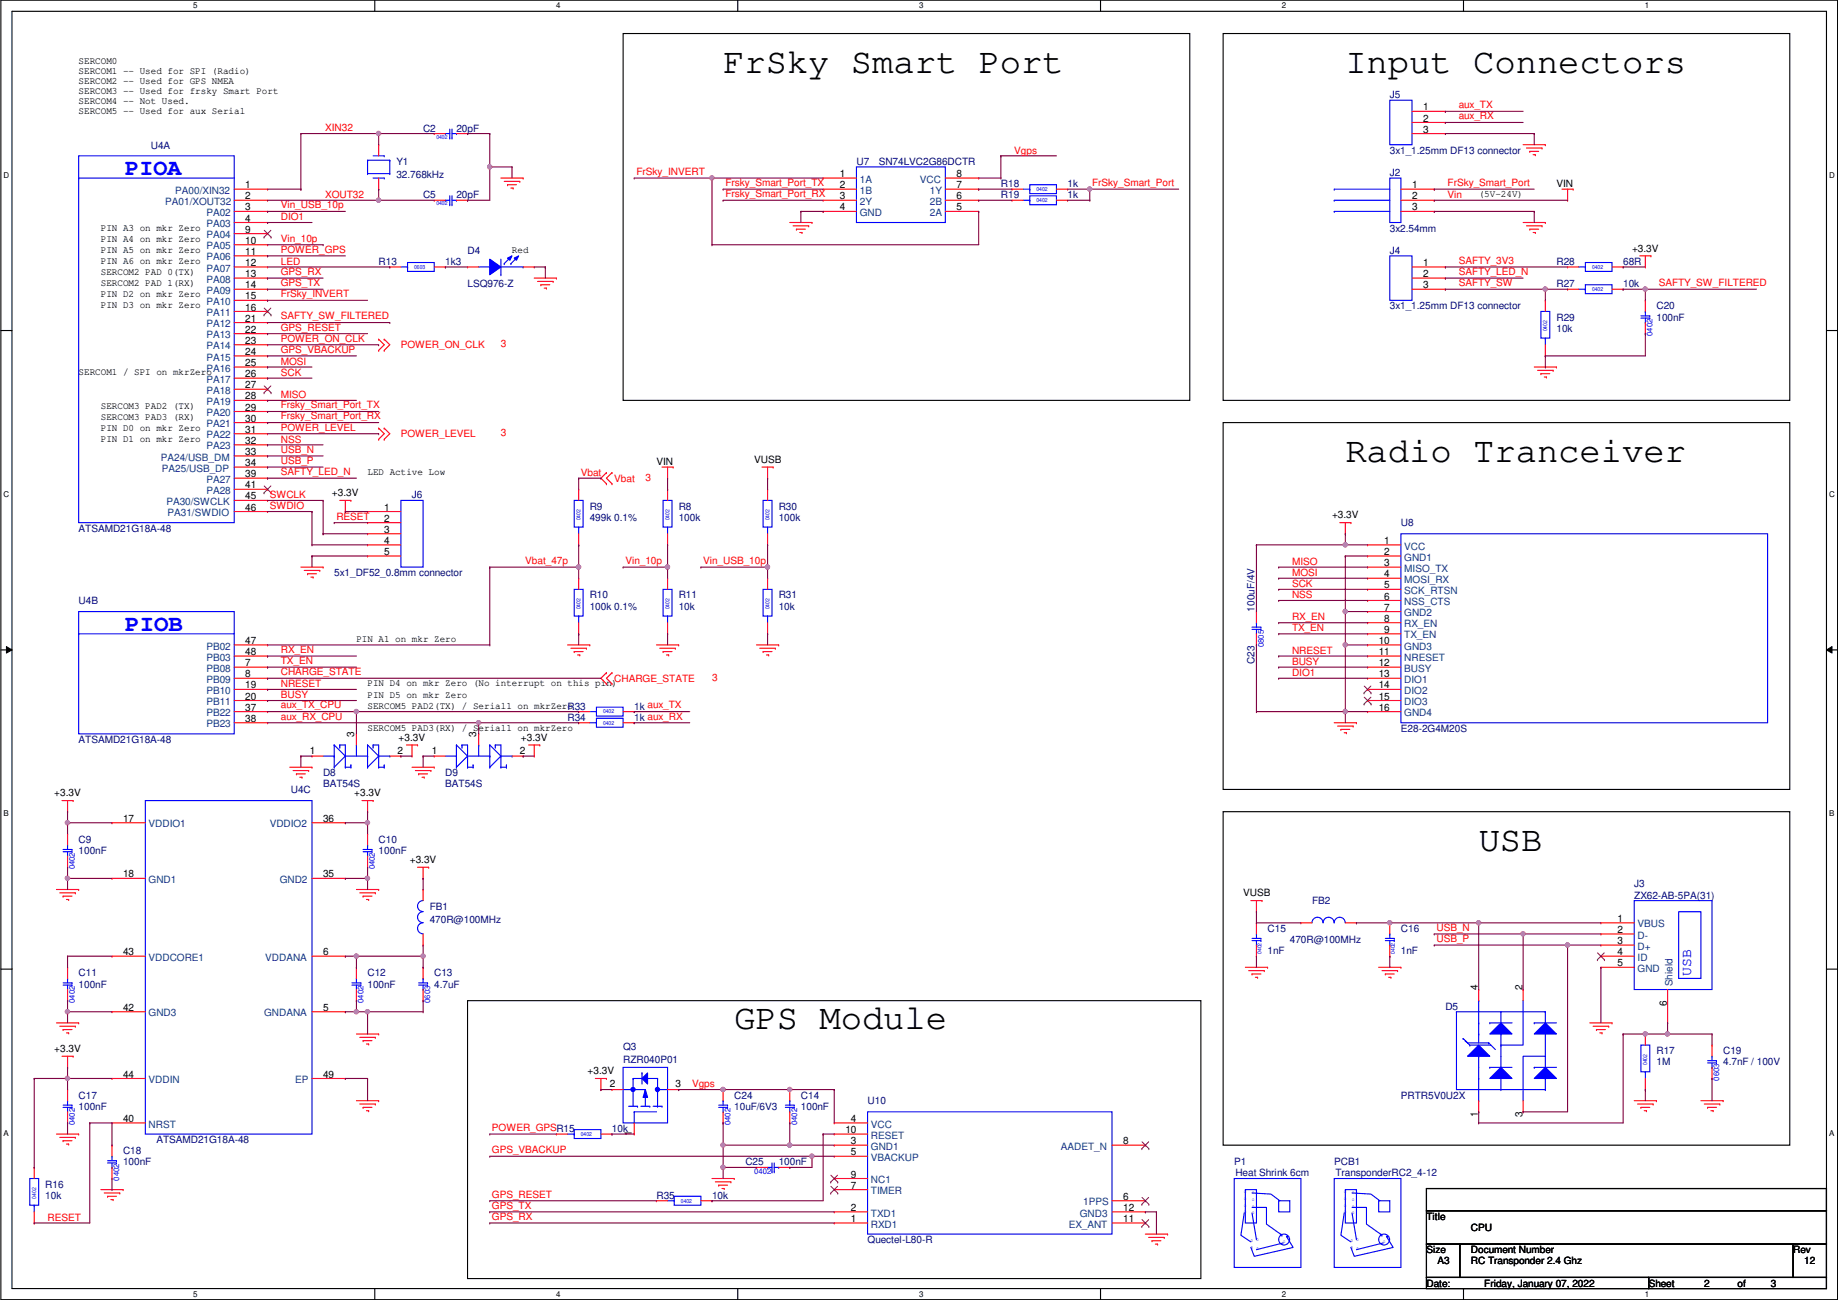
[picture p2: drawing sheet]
<svg xmlns="http://www.w3.org/2000/svg" width="420mm" height="297mm" viewBox="0 0 420 297" stroke-linecap="round" stroke-linejoin="round" font-family="sans-serif">
<defs><g id="words">
<g font-size="8.1">
<text x="165.3" y="16.7">FrSky Smart Port</text>
<text x="307.5" y="16.7">Input Connectors</text>
<text x="307.5" y="105.6">Radio Tranceiver</text>
<text x="338" y="194.5">USB</text>
<text x="167.8" y="235.2">GPS Module</text>
</g>
<g font-size="5.3" fill="#00f">
<text x="28.6" y="40.1">PIOA</text>
<text x="28.6" y="144.2">PIOB</text>
</g>
<text font-size="3.3" fill="#00f" x="386.6" y="223.1" transform="rotate(-90 386.6 223.1)">USB</text>
<g font-size="2.3">
<text x="18" y="14.6">SERCOM0</text>
<text x="18" y="16.9">SERCOM1 -- Used for SPI (Radio)</text>
<text x="18" y="19.2">SERCOM2 -- Used for GPS NMEA</text>
<text x="18" y="21.5">SERCOM3 -- Used for frsky Smart Port</text>
<text x="18" y="23.7">SERCOM4 -- Not Used.</text>
<text x="18" y="26">SERCOM5 -- Used for aux Serial</text>
<text x="325.3" y="25.2">1</text>
<text x="325.3" y="27.8">2</text>
<text x="325.3" y="30.3">3</text>
<text x="192" y="40.5">1</text>
<text x="218.6" y="40.5">8</text>
<text x="56.1" y="43">1</text>
<text x="56.1" y="45.6">2</text>
<text x="192" y="43">2</text>
<text x="192" y="45.6">3</text>
<text x="218.6" y="45.6">6</text>
<text x="218.6" y="43">7</text>
<text x="322.8" y="43">1</text>
<text x="322.8" y="45.6">2</text>
<text x="338" y="45.1">(5V-24V)</text>
<text x="355.8" y="42.8">VIN</text>
<text x="23.1" y="52.7">PIN A3 on mkr Zero</text>
<text x="56.1" y="48.1">3</text>
<text x="56.1" y="50.6">4</text>
<text x="56.1" y="53.2">9</text>
<text x="192" y="48.1">4</text>
<text x="218.6" y="48.1">5</text>
<text x="322.8" y="48.1">3</text>
<text x="23.1" y="57.8">PIN A5 on mkr Zero</text>
<text x="23.1" y="55.2">PIN A4 on mkr Zero</text>
<text x="56.1" y="55.7">10</text>
<text x="56.1" y="58.3">11</text>
<text x="117" y="57.8">Red</text>
<text x="373.1" y="57.5">+3.3V</text>
<text x="23.1" y="60.3">PIN A6 on mkr Zero</text>
<text x="23.1" y="62.9">SERCOM2 PAD 0(TX)</text>
<text x="23.1" y="65.4">SERCOM2 PAD 1(RX)</text>
<text x="56.1" y="60.8">12</text>
<text x="56.1" y="63.3">13</text>
<text x="56.1" y="65.9">14</text>
<text x="325.3" y="60.8">1</text>
<text x="325.3" y="63.3">2</text>
<text x="325.3" y="65.9">3</text>
<text x="23.1" y="67.9">PIN D2 on mkr Zero</text>
<text x="23.1" y="70.5">PIN D3 on mkr Zero</text>
<text x="56.1" y="68.4">15</text>
<text x="56.1" y="71">16</text>
<text x="56.1" y="73.5">21</text>
<text x="56.1" y="76">22</text>
<text x="56.1" y="78.6">23</text>
<text x="56.1" y="81.1">24</text>
<text x="56.1" y="83.7">25</text>
<text x="18" y="85.7">SERCOM1 / SPI on mkrZero</text>
<text x="56.1" y="86.2">26</text>
<text x="56.1" y="88.7">27</text>
<text x="23.1" y="93.3">SERCOM3 PAD2 (TX)</text>
<text x="23.1" y="95.9">SERCOM3 PAD3 (RX)</text>
<text x="56.1" y="91.3">28</text>
<text x="56.1" y="93.8">29</text>
<text x="23.1" y="98.4">PIN D0 on mkr Zero</text>
<text x="23.1" y="101">PIN D1 on mkr Zero</text>
<text x="56.1" y="96.4">30</text>
<text x="56.1" y="98.9">31</text>
<text x="56.1" y="101.4">32</text>
<text x="56.1" y="104">33</text>
<text x="56.1" y="106.5">34</text>
<text x="150.1" y="106.3">VIN</text>
<text x="172.4" y="105.7">VUSB</text>
<text x="56.1" y="109.1">39</text>
<text x="56.1" y="111.6">41</text>
<text x="75.9" y="113.4">+3.3V</text>
<text x="84" y="108.6">LED Active Low</text>
<text x="56.1" y="114.1">45</text>
<text x="56.1" y="116.7">46</text>
<text x="87.8" y="116.7">1</text>
<text x="87.8" y="119.2">2</text>
<text x="304.5" y="118.4">+3.3V</text>
<text x="87.8" y="121.8">3</text>
<text x="87.8" y="124.3">4</text>
<text x="316.4" y="124.3">1</text>
<text x="87.8" y="126.8">5</text>
<text x="316.4" y="129.4">3</text>
<text x="316.4" y="131.9">4</text>
<text x="316.4" y="126.8">2</text>
<text x="316.4" y="134.5">5</text>
<text x="316.4" y="137">6</text>
<text x="316.4" y="142.1">8</text>
<text x="316.4" y="139.5">7</text>
<text x="56.1" y="147.2">47</text>
<text x="56.1" y="149.7">48</text>
<text x="81.5" y="146.7">PIN A1 on mkr Zero</text>
<text x="315.2" y="149.7">11</text>
<text x="315.2" y="147.2">10</text>
<text x="316.4" y="144.6">9</text>
<text x="56.1" y="152.2">7</text>
<text x="56.1" y="154.8">8</text>
<text x="315.2" y="154.8">13</text>
<text x="315.2" y="152.2">12</text>
<text x="56.1" y="157.3">19</text>
<text x="56.1" y="159.9">20</text>
<text x="84" y="156.8">PIN D4 on mkr Zero (No interrupt on this pin)</text>
<text x="84" y="159.4">PIN D5 on mkr Zero</text>
<text x="84" y="161.9">SERCOM5 PAD2(TX) / Serial1 on mkrZero</text>
<text x="315.2" y="157.3">14</text>
<text x="315.2" y="159.9">15</text>
<text x="56.1" y="162.4">37</text>
<text x="56.1" y="164.9">38</text>
<text x="84" y="167">SERCOM5 PAD3(RX) / Serial1 on mkrZero</text>
<text x="315.2" y="162.4">16</text>
<text x="70.8" y="172.2">1</text>
<text x="80.9" y="168.4" transform="rotate(-90 80.9 168.4)">3</text>
<text x="90.9" y="172.2">2</text>
<text x="91.1" y="169.2">+3.3V</text>
<text x="98.8" y="172.2">1</text>
<text x="108.9" y="168.4" transform="rotate(-90 108.9 168.4)">3</text>
<text x="118.8" y="172.2">2</text>
<text x="119.1" y="169.2">+3.3V</text>
<text x="12.4" y="181.9">+3.3V</text>
<text x="81" y="181.9">+3.3V</text>
<text x="28.1" y="187.8">17</text>
<text x="73.9" y="187.8">36</text>
<text x="93.7" y="197.2">+3.3V</text>
<text x="28.1" y="200.5">18</text>
<text x="73.9" y="200.5">35</text>
<text x="284.2" y="204.8">VUSB</text>
<text x="369.8" y="210.7">1</text>
<text x="369.8" y="213.2">2</text>
<text x="369.8" y="215.7">3</text>
<text x="28.1" y="218.3">43</text>
<text x="73.9" y="218.3">6</text>
<text x="369.8" y="218.3">4</text>
<text x="369.8" y="220.8">5</text>
<text x="337.9" y="226.1" transform="rotate(-90 337.9 226.1)">4</text>
<text x="348" y="226.1" transform="rotate(-90 348 226.1)">2</text>
<text x="28.1" y="231">42</text>
<text x="73.9" y="231">5</text>
<text x="381" y="229.9" transform="rotate(-90 381 229.9)">6</text>
<text x="12.4" y="240.4">+3.3V</text>
<text x="134.3" y="245.4">+3.3V</text>
<text x="28.1" y="246.2">44</text>
<text x="73.9" y="246.2">49</text>
<text x="139.4" y="248.4">2</text>
<text x="154.4" y="248.4">3</text>
<text x="28.1" y="256.4">40</text>
<text x="194.5" y="256.4">4</text>
<text x="337.9" y="255.3" transform="rotate(-90 337.9 255.3)">1</text>
<text x="348" y="255.3" transform="rotate(-90 348 255.3)">3</text>
<text x="144.4" y="259.6" transform="rotate(-90 144.4 259.6)">1</text>
<text x="193.2" y="258.9">10</text>
<text x="194.5" y="261.5">3</text>
<text x="194.5" y="264">5</text>
<text x="256.7" y="261.5">8</text>
<text x="194.5" y="269.1">9</text>
<text x="194.5" y="271.6">7</text>
<text x="256.7" y="274.2">6</text>
<text x="194.5" y="276.7">2</text>
<text x="194.5" y="279.2">1</text>
<text x="256.7" y="276.7">12</text>
<text x="256.7" y="279.2">11</text>
<text x="326.1" y="278.7">Title</text>
<text x="336.2" y="281.3">CPU</text>
<text x="326.1" y="286.3">Size</text>
<text x="336.2" y="286.3">Document Number</text>
<text x="409.9" y="286.3">Rev</text>
<text x="326.1" y="294">Date:</text>
<text x="328.6" y="288.9">A3</text>
<text x="336.2" y="288.9">RC Transponder 2.4 Ghz</text>
<text x="339.3" y="294">Friday, January 07, 2022</text>
<text x="376.9" y="294">Sheet</text>
<text x="389.6" y="294">2</text>
<text x="397.2" y="294">of</text>
<text x="404.8" y="294">3</text>
<text x="412.4" y="288.9">12</text>
</g>
<g font-size="2.3" fill="#000080">
<text x="317.7" y="22.4">J5</text>
<text x="34.5" y="34.1">U4A</text>
<text x="96.7" y="30.1">C2</text>
<text x="104.3" y="30.1">20pF</text>
<text x="317.7" y="35.1">3x1_1.25mm DF13 connector</text>
<text x="90.6" y="37.7">Y1</text>
<text x="90.6" y="40.7">32.768kHz</text>
<text x="195.8" y="37.7">U7</text>
<text x="200.9" y="37.7">SN74LVC2G86DCTR</text>
<text x="317.7" y="40.2">J2</text>
<text x="96.7" y="45.3">C5</text>
<text x="104.3" y="45.3">20pF</text>
<text x="228.8" y="45.3">R19</text>
<text x="228.8" y="42.8">R18</text>
<text x="244" y="45.3">1k</text>
<text x="244" y="42.8">1k</text>
<text x="317.7" y="52.9">3x2.54mm</text>
<text x="106.9" y="58">D4</text>
<text x="317.7" y="58">J4</text>
<text x="86.6" y="60.5">R13</text>
<text x="101.8" y="60.5">1k3</text>
<text x="106.9" y="65.6">LSQ976-Z</text>
<text x="355.8" y="60.5">R28</text>
<text x="355.8" y="65.6">R27</text>
<text x="371" y="60.5">68R</text>
<text x="371" y="65.6">10k</text>
<text x="317.7" y="70.7">3x1_1.25mm DF13 connector</text>
<text x="378.7" y="70.7">C20</text>
<text x="355.8" y="73.2">R29</text>
<text x="355.8" y="75.8">10k</text>
<text x="378.7" y="73.2">100nF</text>
<text x="94.2" y="113.9">J6</text>
<text x="134.8" y="116.4">R9</text>
<text x="134.8" y="119">499k 0.1%</text>
<text x="155.1" y="116.4">R8</text>
<text x="155.1" y="119">100k</text>
<text x="178" y="116.4">R30</text>
<text x="178" y="119">100k</text>
<text x="18" y="121.5">ATSAMD21G18A-48</text>
<text x="320.2" y="120.2">U8</text>
<text x="76.4" y="131.7">5x1_DF52_0.8mm connector</text>
<text x="134.8" y="136.7">R10</text>
<text x="155.1" y="136.7">R11</text>
<text x="178" y="136.7">R31</text>
<text x="18" y="138">U4B</text>
<text x="134.8" y="139.3">100k 0.1%</text>
<text x="155.1" y="139.3">10k</text>
<text x="178" y="139.3">10k</text>
<text x="286.8" y="139.7" transform="rotate(-90 286.8 139.7)">100uF/4V</text>
<text x="286.8" y="151.7" transform="rotate(-90 286.8 151.7)">C23</text>
<text x="129.7" y="164.7">R34</text>
<text x="129.7" y="162.1">R33</text>
<text x="145" y="164.7">1k aux_RX</text>
<text x="145" y="162.1">1k aux_TX</text>
<text x="320.2" y="167.2">E28-2G4M20S</text>
<text x="18" y="169.8">ATSAMD21G18A-48</text>
<text x="73.9" y="177.4">D8</text>
<text x="73.9" y="179.9">BAT54S</text>
<text x="101.8" y="177.4">D9</text>
<text x="101.8" y="179.9">BAT54S</text>
<text x="66.5" y="181.2">U4C</text>
<text x="18" y="192.6">C9</text>
<text x="18" y="195.2">100nF</text>
<text x="86.6" y="192.6">C10</text>
<text x="86.6" y="195.2">100nF</text>
<text x="373.6" y="202.8">J3</text>
<text x="98.2" y="207.9">FB1</text>
<text x="299.9" y="206.6">FB2</text>
<text x="373.6" y="205.3">ZX62-AB-5PA(31)</text>
<text x="98.2" y="210.9">470R@100MHz</text>
<text x="289.8" y="212.9">C15</text>
<text x="294.8" y="215.5">470R@100MHz</text>
<text x="320.2" y="212.9">C16</text>
<text x="289.8" y="218">1nF</text>
<text x="320.2" y="218">1nF</text>
<text x="18" y="223.1">C11</text>
<text x="18" y="225.6">100nF</text>
<text x="84" y="223.1">C12</text>
<text x="84" y="225.6">100nF</text>
<text x="99.3" y="223.1">C13</text>
<text x="99.3" y="225.6">4.7uF</text>
<text x="330.4" y="230.7">D5</text>
<text x="142.4" y="239.9">Q3</text>
<text x="142.4" y="242.9">RZR040P01</text>
<text x="378.7" y="240.9">R17</text>
<text x="378.7" y="243.4">1M</text>
<text x="393.9" y="240.9">C19</text>
<text x="393.9" y="243.4">4.7nF / 100V</text>
<text x="18" y="251">C17</text>
<text x="167.8" y="251">C24</text>
<text x="183.1" y="251">C14</text>
<text x="320.2" y="251">PRTR5V0U2X</text>
<text x="18" y="253.6">100nF</text>
<text x="167.8" y="253.6">10uF/6V3</text>
<text x="183.1" y="253.6">100nF</text>
<text x="198.3" y="252.3">U10</text>
<text x="28.1" y="263.7">C18</text>
<text x="35.8" y="261.2">ATSAMD21G18A-48</text>
<text x="139.9" y="258.7">10k</text>
<text x="28.1" y="266.3">100nF</text>
<text x="170.4" y="266.3">C25</text>
<text x="178" y="266.3">100nF</text>
<text x="282.1" y="266.3">P1</text>
<text x="282.4" y="268.8">Heat Shrink 6cm</text>
<text x="305" y="266.3">PCB1</text>
<text x="305.3" y="268.8">TransponderRC2_4-12</text>
<text x="10.4" y="271.4">R16</text>
<text x="10.4" y="273.9">10k</text>
<text x="150.1" y="273.9">R35</text>
<text x="162.8" y="273.9">10k</text>
<text x="198.3" y="284.1">Quectel-L80-R</text>
</g>
<g font-size="2.3" fill="#f00">
<text x="333.4" y="24.7">aux_TX</text>
<text x="333.4" y="27.3">aux_RX</text>
<text x="74.4" y="30">XIN32</text>
<text x="231.8" y="35.1">Vgps</text>
<text x="145.5" y="40">FrSky_INVERT</text>
<text x="64.2" y="47.6">Vin_USB_10p</text>
<text x="74.4" y="45.3">XOUT32</text>
<text x="165.8" y="42.5">Frsky_Smart_Port_TX</text>
<text x="165.8" y="45">Frsky_Smart_Port_RX</text>
<text x="249.6" y="42.5">FrSky_Smart_Port</text>
<text x="330.9" y="45.3">Vin</text>
<text x="330.9" y="42.5">FrSky_Smart_Port</text>
<text x="64.2" y="50.3">DIO1</text>
<text x="64.2" y="57.7">POWER_GPS</text>
<text x="64.2" y="55.2">Vin_10p</text>
<text x="64.2" y="60.5">LED</text>
<text x="64.2" y="62.8">GPS_RX</text>
<text x="64.2" y="65.4">GPS_TX</text>
<text x="333.4" y="65.4">SAFTY_SW</text>
<text x="333.4" y="60.3">SAFTY_3V3</text>
<text x="333.4" y="62.8">SAFTY_LED_N</text>
<text x="379.2" y="65.4">SAFTY_SW_FILTERED</text>
<text x="64.2" y="67.9">FrSky_INVERT</text>
<text x="64.2" y="73">SAFTY_SW_FILTERED</text>
<text x="64.2" y="75.5">GPS_RESET</text>
<text x="64.2" y="83.4">MOSI</text>
<text x="64.2" y="80.6">GPS_VBACKUP</text>
<text x="64.2" y="78.1">POWER_ON_CLK</text>
<text x="91.6" y="79.6">POWER_ON_CLK</text>
<text x="114.5" y="79.3">3</text>
<text x="64.2" y="85.9">SCK</text>
<text x="64.2" y="93.3">Frsky_Smart_Port_TX</text>
<text x="64.2" y="95.8">Frsky_Smart_Port_RX</text>
<text x="64.2" y="91">MISO</text>
<text x="64.2" y="101.1">NSS</text>
<text x="64.2" y="98.4">POWER_LEVEL</text>
<text x="91.6" y="99.9">POWER_LEVEL</text>
<text x="114.5" y="99.7">3</text>
<text x="64.2" y="103.5">USB_N</text>
<text x="64.2" y="106">USB_P</text>
<text x="61.7" y="113.8">SWCLK</text>
<text x="64.2" y="108.5">SAFTY_LED_N</text>
<text x="132.8" y="108.8">Vbat</text>
<text x="140.4" y="110.1">Vbat</text>
<text x="147.5" y="109.8">3</text>
<text x="61.7" y="116.4">SWDIO</text>
<text x="76.9" y="118.9">RESET</text>
<text x="120.1" y="128.9">Vbat_47p</text>
<text x="142.9" y="128.9">Vin_10p</text>
<text x="160.7" y="128.9">Vin_USB_10p</text>
<text x="295.3" y="129.1">MISO</text>
<text x="295.3" y="131.6">MOSI</text>
<text x="295.3" y="134.2">SCK</text>
<text x="295.3" y="136.7">NSS</text>
<text x="295.3" y="141.6">RX_EN</text>
<text x="64.2" y="149.2">RX_EN</text>
<text x="295.3" y="149.4">NRESET</text>
<text x="295.3" y="144.1">TX_EN</text>
<text x="64.2" y="151.7">TX_EN</text>
<text x="64.2" y="154.3">CHARGE_STATE</text>
<text x="140.4" y="155.8">CHARGE_STATE</text>
<text x="162.8" y="155.5">3</text>
<text x="295.3" y="151.9">BUSY</text>
<text x="295.3" y="154.5">DIO1</text>
<text x="64.2" y="161.9">aux_TX_CPU</text>
<text x="64.2" y="157">NRESET</text>
<text x="64.2" y="159.6">BUSY</text>
<text x="64.2" y="164.4">aux_RX_CPU</text>
<text x="328.4" y="212.7">USB_N</text>
<text x="328.4" y="215.2">USB_P</text>
<text x="158.2" y="248.5">Vgps</text>
<text x="112.5" y="258.4">POWER_GPSR15</text>
<text x="112.5" y="263.5">GPS_VBACKUP</text>
<text x="112.5" y="273.6">GPS_RESET</text>
<text x="10.9" y="278.9">RESET</text>
<text x="112.5" y="276.2">GPS_TX</text>
<text x="112.5" y="278.7">GPS_RX</text>
</g>
<g font-size="2.3" fill="#004080">
<text x="196.5" y="41.7">1A</text>
<text x="210.3" y="41.7">VCC</text>
<text x="37.8" y="46.8">PA01/XOUT32</text>
<text x="40.1" y="44.3">PA00/XIN32</text>
<text x="196.5" y="44.3">1B</text>
<text x="196.5" y="46.8">2Y</text>
<text x="212.5" y="46.8">2B</text>
<text x="212.5" y="44.3">1Y</text>
<text x="47.2" y="49.4">PA02</text>
<text x="47.2" y="51.9">PA03</text>
<text x="196.5" y="49.4">GND</text>
<text x="212.5" y="49.4">2A</text>
<text x="47.2" y="54.4">PA04</text>
<text x="47.2" y="57">PA05</text>
<text x="47.2" y="59.5">PA06</text>
<text x="47.2" y="62.1">PA07</text>
<text x="47.2" y="64.6">PA08</text>
<text x="47.2" y="67.1">PA09</text>
<text x="47.2" y="69.7">PA10</text>
<text x="47.2" y="72.2">PA11</text>
<text x="47.2" y="74.8">PA12</text>
<text x="47.2" y="77.3">PA13</text>
<text x="47.2" y="79.8">PA14</text>
<text x="47.2" y="82.4">PA15</text>
<text x="47.2" y="84.9">PA16</text>
<text x="47.2" y="87.5">PA17</text>
<text x="47.2" y="90">PA18</text>
<text x="47.2" y="92.5">PA19</text>
<text x="47.2" y="95.1">PA20</text>
<text x="47.2" y="97.6">PA21</text>
<text x="47.2" y="100.2">PA22</text>
<text x="36.8" y="105.2">PA24/USB_DM</text>
<text x="37" y="107.8">PA25/USB_DP</text>
<text x="47.2" y="102.7">PA23</text>
<text x="47.2" y="110.3">PA27</text>
<text x="47.2" y="112.9">PA28</text>
<text x="38" y="115.4">PA30/SWCLK</text>
<text x="38.3" y="117.9">PA31/SWDIO</text>
<text x="321" y="125.6">VCC</text>
<text x="321" y="130.6">MISO_TX</text>
<text x="321" y="128.1">GND1</text>
<text x="321" y="133.2">MOSI_RX</text>
<text x="321" y="135.7">SCK_RTSN</text>
<text x="321" y="138.3">NSS_CTS</text>
<text x="321" y="143.3">RX_EN</text>
<text x="321" y="140.8">GND2</text>
<text x="47.2" y="148.4">PB02</text>
<text x="321" y="148.4">GND3</text>
<text x="321" y="145.9">TX_EN</text>
<text x="47.2" y="151">PB03</text>
<text x="47.2" y="153.5">PB08</text>
<text x="321" y="153.5">BUSY</text>
<text x="321" y="151">NRESET</text>
<text x="47.2" y="156">PB09</text>
<text x="47.2" y="158.6">PB10</text>
<text x="47.2" y="161.1">PB11</text>
<text x="321" y="158.6">DIO2</text>
<text x="321" y="156">DIO1</text>
<text x="321" y="161.1">DIO3</text>
<text x="47.2" y="163.7">PB22</text>
<text x="47.2" y="166.2">PB23</text>
<text x="321" y="163.7">GND4</text>
<text x="34" y="189.1">VDDIO1</text>
<text x="61.7" y="189.1">VDDIO2</text>
<text x="34" y="201.8">GND1</text>
<text x="64" y="201.8">GND2</text>
<text x="374.3" y="211.9">VBUS</text>
<text x="374.3" y="214.5">D-</text>
<text x="34" y="219.5">VDDCORE1</text>
<text x="60.7" y="219.5">VDDANA</text>
<text x="374.3" y="217">D+</text>
<text x="374.3" y="219.5">ID</text>
<text x="374.3" y="222.1">GND</text>
<text x="382.3" y="225.3" transform="rotate(-90 382.3 225.3)">Shield</text>
<text x="34" y="232.2">GND3</text>
<text x="60.4" y="232.2">GNDANA</text>
<text x="34" y="247.5">VDDIN</text>
<text x="67.5" y="247.5">EP</text>
<text x="34" y="257.6">NRST</text>
<text x="199.1" y="257.6">VCC</text>
<text x="199.1" y="262.7">GND1</text>
<text x="199.1" y="260.2">RESET</text>
<text x="242.5" y="262.7">AADET_N</text>
<text x="199.1" y="265.3">VBACKUP</text>
<text x="199.1" y="270.3">NC1</text>
<text x="199.1" y="272.9">TIMER</text>
<text x="247.6" y="275.4">1PPS</text>
<text x="199.1" y="278">TXD1</text>
<text x="199.1" y="280.5">RXD1</text>
<text x="244.3" y="280.5">EX_ANT</text>
<text x="246.8" y="278">GND3</text>
</g>
<g font-size="1.8">
<text x="44.2" y="1.9">5</text>
<text x="127.1" y="1.9">4</text>
<text x="210.1" y="1.9">3</text>
<text x="293" y="1.9">2</text>
<text x="376" y="1.9">1</text>
<text x=".8" y="40.6">D</text>
<text x="418.2" y="40.6">D</text>
<text x=".8" y="113.6">C</text>
<text x="418.2" y="113.6">C</text>
<text x=".8" y="186.6">B</text>
<text x="418.2" y="186.6">B</text>
<text x=".8" y="259.5">A</text>
<text x="418.2" y="259.5">A</text>
<text x="44.2" y="296.3">5</text>
<text x="127.1" y="296.3">4</text>
<text x="210.1" y="296.3">3</text>
<text x="293" y="296.3">2</text>
<text x="376" y="296.3">1</text>
</g>
<g font-size="1.8" fill="#00f">
<text x="377.8" y="76.8" transform="rotate(-90 377.8 76.8)">0402</text>
<text x="288.9" y="147.9" transform="rotate(-90 288.9 147.9)">0805</text>
<text x="17.1" y="198.7" transform="rotate(-90 17.1 198.7)">0402</text>
<text x="85.7" y="198.7" transform="rotate(-90 85.7 198.7)">0402</text>
<text x="17.1" y="229.2" transform="rotate(-90 17.1 229.2)">0402</text>
<text x="83.1" y="229.2" transform="rotate(-90 83.1 229.2)">0402</text>
<text x="98.4" y="229.2" transform="rotate(-90 98.4 229.2)">0603</text>
<text x="393" y="246.9" transform="rotate(-90 393 246.9)">0603</text>
<text x="17.1" y="257.1" transform="rotate(-90 17.1 257.1)">0402</text>
<text x="167" y="257.1" transform="rotate(-90 167 257.1)">0402</text>
<text x="182.2" y="257.1" transform="rotate(-90 182.2 257.1)">0402</text>
<text x="27.3" y="269.8" transform="rotate(-90 27.3 269.8)">0402</text>
<text x="172.4" y="268.4">0402</text>
</g>
<g font-size="1.3" fill="#00f">
<text x="99.8" y="31.7">0402</text>
<text x="99.8" y="46.9">0402</text>
<text x="236.9" y="46.2">0402</text>
<text x="236.9" y="43.6">0402</text>
<text x="94.7" y="61.4">0603</text>
<text x="363.9" y="61.4">0402</text>
<text x="363.9" y="66.5">0402</text>
<text x="353.7" y="75.7" transform="rotate(-90 353.7 75.7)">0402</text>
<text x="132.7" y="118.9" transform="rotate(-90 132.7 118.9)">0402</text>
<text x="153" y="118.9" transform="rotate(-90 153 118.9)">0402</text>
<text x="175.9" y="118.9" transform="rotate(-90 175.9 118.9)">0402</text>
<text x="132.7" y="139.2" transform="rotate(-90 132.7 139.2)">0402</text>
<text x="153" y="139.2" transform="rotate(-90 153 139.2)">0402</text>
<text x="175.9" y="139.2" transform="rotate(-90 175.9 139.2)">0402</text>
<text x="137.9" y="165.6">0402</text>
<text x="137.9" y="163">0402</text>
<text x="288.4" y="218" transform="rotate(-90 288.4 218)">0402</text>
<text x="318.9" y="218" transform="rotate(-90 318.9 218)">0402</text>
<text x="376.5" y="243.4" transform="rotate(-90 376.5 243.4)">0402</text>
<text x="132.8" y="259.5">0402</text>
<text x="8.2" y="273.9" transform="rotate(-90 8.2 273.9)">0402</text>
<text x="155.6" y="274.8">0402</text>
</g>
<g font-size="1" fill="#00f">
<text x="284.4" y="272.7">O</text>
<text x="284.4" y="274.2">O</text>
<text x="284.4" y="275.7">O</text>
<text x="286.2" y="276">O</text>
<text x="286.2" y="274.4">O</text>
<text x="286.2" y="272.9">O</text>
<text x="307.3" y="272.7">O</text>
<text x="307.3" y="274.2">O</text>
<text x="307.3" y="275.7">O</text>
<text x="309.1" y="276">O</text>
<text x="309.1" y="274.4">O</text>
<text x="309.1" y="272.9">O</text>
<text x="284.4" y="277.2">O</text>
<text x="286.2" y="277.5">O</text>
<text x="307.3" y="277.2">O</text>
<text x="309.1" y="277.5">O</text>
<text x="286" y="283.8">O</text>
<text x="286" y="285.4">O</text>
<text x="287.2" y="283.6">O</text>
<text x="287.2" y="285.6">O</text>
<text x="292.8" y="282.6">O</text>
<text x="293.3" y="284.1">O</text>
<text x="294.1" y="282.8">O</text>
<text x="308.8" y="283.8">O</text>
<text x="308.8" y="285.4">O</text>
<text x="310.1" y="283.6">O</text>
<text x="310.1" y="285.6">O</text>
<text x="315.7" y="282.6">O</text>
<text x="316.2" y="284.1">O</text>
<text x="316.9" y="282.8">O</text>
</g>
</g></defs>
<path d="M.2 0h419.9v297h-419.9zM2.7 2.6h414.8v291.8h-414.8z" fill="none" stroke="#000" stroke-width=".25"/>
<g fill="#fff">
<path d="M44.2 .3h1v2h-1z"/>
<path d="M44.2 294.7h1v2h-1z"/>
</g>
<path d="M85.7 0v2.6M85.7 294.4v2.6" fill="none" stroke="#000" stroke-width=".25"/>
<g fill="#fff">
<path d="M127.1 .3h1v2h-1z"/>
<path d="M127.1 294.7h1v2h-1z"/>
</g>
<path d="M168.6 0v2.6M168.6 294.4v2.6" fill="none" stroke="#000" stroke-width=".25"/>
<g fill="#fff">
<path d="M210.1 .3h1v2h-1z"/>
<path d="M210.1 294.7h1v2h-1z"/>
</g>
<path d="M251.6 0v2.6M251.6 294.4v2.6" fill="none" stroke="#000" stroke-width=".25"/>
<g fill="#fff">
<path d="M293 .3h1v2h-1z"/>
<path d="M293 294.7h1v2h-1z"/>
</g>
<path d="M334.5 0v2.6M334.5 294.4v2.6" fill="none" stroke="#000" stroke-width=".25"/>
<g fill="#fff">
<path d="M376 .3h1v2h-1z"/>
<path d="M376 294.7h1v2h-1z"/>
<path d="M.8 39h1.3v2h-1.3z"/>
<path d="M418.2 39h1.2v2h-1.2z"/>
<path d="M.8 112h1.3v2h-1.3z"/>
<path d="M418.2 112h1.2v2h-1.2z"/>
</g>
<path d="M.2 75.5h2.5M417.5 75.5h2.6" fill="none" stroke="#000" stroke-width=".25"/>
<g fill="#fff">
<path d="M.8 185h1.2v1.9h-1.2z"/>
<path d="M418.2 185h1.1v1.9h-1.1z"/>
</g>
<path d="M.2 148.5h2.5M417.5 148.5h2.6" fill="none" stroke="#000" stroke-width=".25"/>
<path d="M1.5 147.7l1.2 .8-1.2 .7zM417.5 148.5l1.3-.8v1.5z" fill="#000"/>
<path d="M1.5 147.7l1.2 .8-1.2 .7zM417.5 148.5l1.3-.8v1.5z" fill="none" stroke="#000" stroke-width=".23"/>
<g fill="#fff">
<path d="M.8 257.9h1.2v2h-1.2z"/>
<path d="M418.2 257.9h1.1v2h-1.1z"/>
</g>
<g fill="none" stroke="#000" stroke-width=".25">
<path d="M142.4 7.7h129.6v83.8h-129.6zM279.6 7.7h129.5v83.8h-129.5zM279.6 96.6h129.5v83.8h-129.5zM279.6 185.5h129.5v76.2h-129.5zM.2 221.4h2.5M106.9 228.6h167.6v63.5h-167.6zM417.5 221.4h2.6M326.1 271.6h91.4v5h-91.4zM326.1 276.6h91.4v7.7h-91.4zM326.1 284.3h7.6v7.6h-7.6zM326.1 291.9h50.8v2.5h-50.8zM333.7 284.3h76.2v7.6h-76.2z"/>
<path d="M376.9 291.9h40.6v2.5h-40.6zM409.9 284.3h7.6v7.6h-7.6z"/>
</g>
<g fill="none" stroke="#f00" stroke-width=".25">
<path d="M86.6 33.1h.1M86.6 33.1v2.5M99.3 30.5h.1M99.3 30.5h2.5M104.3 30.5h2.6M106.9 30.5h.1M348.2 33.1h5.1M348.9 33.8h3.6M349.7 34.6h.1M349.7 34.6h2M350.5 35.3h.5M351 35.3h.1"/>
<path d="M352.5 33.8h.1M353.3 33.1h.1M86.6 43.2h.1M86.6 40.7v2.5M114.5 40.7h5.1M115.3 41.4h3.5M116 42.2h.1M116 42.2h2.1M116.8 43h.5M117.3 43h.1M118.8 41.4h.1M119.6 40.7h.1"/>
<path d="M180.5 50.8h5.1M181.3 51.6h3.6M182.1 52.4h.1M182.1 52.4h2M182.8 53.1h.5M183.3 53.1h.1M184.9 51.6h.1M185.6 50.8h.1M231.3 45.8h.1M231.3 45.8h2.6M241.5 45.8h2.5M244 45.8h.1"/>
<path d="M348.2 50.8h5.1M348.9 51.6h3.6M349.7 52.4h.1M349.7 52.4h2M350.5 53.1h.5M351 53.1h.1M352.5 51.6h.1M353.3 50.8h.1M357.1 43.2h2.5M358.3 45.8h.1M358.3 43.2v2.6M359.6 43.2h.1"/>
<path d="M374.9 58.5h2.5M376.1 58.5v2.5M377.4 58.5h.1M86.6 77.5h.1M86.6 77.5l1.2 1.3-1.2 1.3M87.8 77.5h.1M87.8 77.5l1.3 1.3-1.3 1.3M89.1 61h.1M89.1 61h2.5M99.3 61h2.5M101.8 61h.1M122.1 63.5h5.1"/>
<path d="M122.9 64.3h3.5M123.6 65.1h.1M123.6 65.1h2.1M124.4 65.8h.5M124.9 65.8h.1M126.4 64.3h.1M127.2 63.5h.1M322.8 63.5h7.6M322.8 61h7.6M322.8 66.1h7.6M330.4 61h.1M330.4 63.5h.1"/>
<path d="M330.4 66.1h.1M376.1 61h.1M86.6 80.1h.1M86.6 97.8h.1M86.6 97.8l1.2 1.3-1.2 1.3M87.8 80.1h.1M87.8 97.8h.1M87.8 97.8l1.3 1.3-1.3 1.3M350.7 83.9h5.1M351.5 84.6h3.5M352.2 85.4h.1M352.2 85.4h2.1"/>
<path d="M353 86.1h.5M353.5 86.1h.1M355 84.6h.1M355.8 83.9h.1M77.7 114.3h2.5M78.9 116.9h.1M78.9 114.3v2.6M80.2 114.3h.1M84 116.9h.1M84 119.4h.1M84 119.4h7.6M84 116.9h7.6"/>
<path d="M86.6 100.4h.1M87.8 100.4h.1M138.6 108h.1M138.6 110.5h.1M138.6 108l-1.2 1.3 1.2 1.2M139.9 110.5h.1M139.9 108h.1M139.9 108l-1.3 1.3 1.3 1.2M151.3 106.7h2.6M152.6 109.3h.1M152.6 111.8h.1M152.6 106.7v2.6"/>
<path d="M152.6 111.8v2.5M153.9 106.7h.1M174.2 106.7h2.5M175.5 109.3h.1M175.5 111.8h.1M175.5 106.7v2.6M175.5 111.8v2.5M176.7 106.7h.1M306.3 119.4h2.5M307.5 119.4v2.6M308.8 119.4h.1M68.8 129.6h5.1"/>
<path d="M69.5 130.3h3.6M70.3 131.1h.1M70.3 131.1h2M71.1 131.9h.5M71.6 131.9h.1M73.1 130.3h.1M73.9 129.6h.1M84 122h.1M84 124.5h.1M84 127h.1M84 122h7.6M84 124.5h7.6"/>
<path d="M84 127h7.6M152.6 124.5h.1M152.6 132.1h.1M152.6 122v2.5M152.6 132.1v2.6M175.5 132.1h.1M175.5 124.5h.1M175.5 122v2.5M175.5 132.1v2.6M287.2 139.7h.1M287.2 139.7v2.6M307.5 122h.1"/>
<path d="M129.7 147.4h5.1M130.5 148.1h3.6M131.3 148.9h.1M131.3 148.9h2M132 149.6h.5M132.5 149.6h.1M134.1 148.1h.1M134.8 147.4h.1M138.6 153.7h.1M138.6 156.3h.1M138.6 153.7l-1.2 1.3 1.2 1.3M139.9 156.3h.1"/>
<path d="M139.9 153.7h.1M139.9 153.7l-1.3 1.3 1.3 1.3M150.1 147.4h5M150.8 148.1h3.6M151.6 148.9h.1M151.6 148.9h2M152.3 149.6h.6M152.6 144.8h.1M152.6 142.3v2.5M152.9 149.6h.1M154.4 148.1h.1M155.1 147.4h.1"/>
<path d="M172.9 147.4h5.1M173.7 148.1h3.5M174.4 148.9h.1M174.4 148.9h2.1M175.2 149.6h.5M175.5 144.8h.1M175.5 142.3v2.5M175.7 149.6h.1M177.2 148.1h.1M178 147.4h.1M287.2 147.4h.1M287.2 144.8v2.6"/>
<path d="M66.2 175.3h5.1M67 176.1h3.6M67.8 176.8h.1M67.8 176.8h2M68.5 177.6h.5M69 177.6h.1M70.6 176.1h.1M71.3 175.3h.1M92.9 170.2h2.6M94.2 172.8h.1M94.2 175.3h5.1M94.2 170.2v2.6"/>
<path d="M94.9 176.1h3.6M95.5 170.2h.1M95.7 176.8h.1M95.7 176.8h2M96.5 177.6h.5M97 177.6h.1M98.5 176.1h.1M99.3 175.3h.1M120.9 170.2h2.5M122.1 172.8h.1M122.1 170.2v2.6M123.4 170.2h.1"/>
<path d="M305 165.1h5.1M305.8 165.9h3.5M306.5 166.7h.1M306.5 166.7h2.1M307.3 167.4h.5M307.8 167.4h.1M309.3 165.9h.1M310.1 165.1h.1M14.2 182.9h2.5M15.4 185.5h.1M15.4 198.2h.1M15.4 190.5h.1"/>
<path d="M15.4 182.9v2.6M15.4 190.5v2.6M15.4 195.6v2.6M16.7 182.9h.1M82.8 182.9h2.5M84 185.5h.1M84 182.9v2.6M85.3 182.9h.1M95.5 198.2h2.5M96.7 198.2v2.5M98 198.2h.1M12.9 203.2h5.1"/>
<path d="M13.7 204h3.5M14.4 204.8h.1M14.4 204.8h2.1M15.2 205.5h.5M15.7 205.5h.1M17.2 204h.1M18 203.2h.1M81.5 203.2h5.1M82.2 204h3.6M83 204.8h.1M83 204.8h2M83.8 205.5h.5"/>
<path d="M84.3 205.5h.1M85.8 204h.1M86.6 203.2h.1M96.7 200.7h.1M96.7 203.2h.1M96.7 215.9h.1M96.7 203.2v2.6M96.7 213.4v2.5M286 205.8h2.5M287.2 208.3h.1M287.2 205.8v2.5M288.5 205.8h.1"/>
<path d="M12.9 233.7h5.1M13.7 234.5h3.5M14.4 235.2h.1M14.4 235.2h2.1M15.2 236h.5M15.4 228.6h.1M15.4 221h.1M15.4 221v2.6M15.4 226.1v2.5M15.7 236h.1M17.2 234.5h.1M18 233.7h.1"/>
<path d="M81.5 228.6h.1M81.5 221h.1M81.5 236.3h5.1M81.5 221v2.6M81.5 226.1v2.5M82.2 237h3.6M83 237.8h.1M83 237.8h2M83.8 238.5h.5M84.3 238.5h.1M85.8 237h.1M86.6 236.3h.1"/>
<path d="M284.7 221h5.1M285.4 221.8h3.6M286.2 222.5h.1M286.2 222.5h2M287 223.3h.5M287.5 223.3h.1M289 221.8h.1M289.8 221h.1M315.2 221h5M315.9 221.8h3.6M316.7 222.5h.1M316.7 222.5h2"/>
<path d="M317.4 223.3h.6M318 223.3h.1M319.5 221.8h.1M320.2 221h.1M363.4 233.7h5.1M364.2 234.5h3.5M364.9 235.2h.1M364.9 235.2h2.1M365.7 236h.5M366.2 236h.1M367.7 234.5h.1M368.5 233.7h.1"/>
<path d="M12.9 259.1h5.1M13.7 259.9h3.5M14.2 241.3h2.5M15.4 243.9h.1M15.4 241.3v2.6M16.7 241.3h.1M17.2 259.9h.1M18 259.1h.1M81.5 251.5h5.1M82.2 252.3h3.6M83 253h.1M83 253h2"/>
<path d="M83.8 253.8h.5M84.3 253.8h.1M85.8 252.3h.1M86.6 251.5h.1M127.2 259.1h.1M127.2 259.1h2.5M136.1 246.4h2.5M137.4 249h.1M137.4 259.1h2.5M137.4 246.4v2.6M138.6 246.4h.1M139.9 259.1h.1"/>
<path d="M165.3 256.6h.1M165.3 249h.1M165.3 249v2.5M165.3 254v2.6M180.5 256.6h.1M180.5 249h.1M180.5 249v2.5M180.5 254v2.6M190.7 259.1h.1M190.7 256.6h.1M190.7 259.1h7.6M190.7 256.6h7.6"/>
<path d="M373.6 251.5h5.1M374.3 252.3h3.6M375.1 253h.1M375.1 253h2M375.9 253.8h.5M376.4 253.8h.1M377.9 252.3h.1M378.7 251.5h.1M388.8 251.5h5.1M389.6 252.3h3.5M390.3 253h.1M390.3 253h2.1"/>
<path d="M391.1 253.8h.5M391.6 253.8h.1M393.1 252.3h.1M393.9 251.5h.1M14.4 260.6h.1M14.4 260.6h2.1M15.2 261.4h.5M15.7 261.4h.1M23.1 271.8h5M23.8 272.6h3.6M24.6 273.3h.1M24.6 273.3h2"/>
<path d="M25.3 274.1h.6M25.9 274.1h.1M27.4 272.6h.1M28.1 271.8h.1M150.1 274.4h.1M150.1 274.4h2.5M160.2 274.4h2.6M162.8 274.4h.1M162.8 269.3h5M163.5 270h3.6M164.3 270.8h.1M164.3 270.8h2"/>
<path d="M165 271.6h.6M165.6 271.6h.1M167.1 270h.1M167.8 269.3h.1M172.9 266.7h.1M172.9 266.7h2.6M178 266.7h2.5M180.5 266.7h.1M190.7 261.7h.1M190.7 264.2h.1M190.7 276.9h.1M190.7 279.4h.1"/>
<path d="M190.7 269.3h.1M190.7 271.8h.1M190.7 271.8h7.6M190.7 269.3h7.6M190.7 261.7h7.6M190.7 264.2h7.6M190.7 276.9h7.6M190.7 279.4h7.6M254.2 274.4h7.6M254.2 261.7h7.6M254.2 276.9h7.6M254.2 279.4h7.6"/>
<path d="M261.8 276.9h.1M261.8 279.4h.1M261.8 274.4h.1M261.8 261.7h.1M261.8 282h5.1M262.6 282.7h3.5M263.3 283.5h.1M263.3 283.5h2.1M264.1 284.3h.5M264.6 284.3h.1M266.1 282.7h.1M266.9 282h.1"/>
</g>
<g fill="none" stroke="#00f" stroke-width=".25">
<path d="M84 36.6h.1M84 39.7h.1M84 39.7h5.1M84 36.6h5.1M84 36.6v3.1M85.3 35.6h2.5M87.8 35.6h.1M89.1 39.7h.1M89.1 36.6h.1M89.1 36.6v3.1M101.8 30.5h.1M101.8 30.5h1"/>
<path d="M102.8 31.5h.1M102.8 29.5v2M103.3 31.5h.1M103.3 29.5v2M103.3 30.5h1M104.3 30.5h.1M85.3 40.7h2.5M87.8 40.7h.1M93.2 60h6.1v2h-6.1zM114.5 59.2v3.6M233.9 45.8h1.5M235.4 44.7h6.1v2.1h-6.1z"/>
<path d="M235.4 45.8h.1M317.7 58.5h5.1v10.1h-5.1zM91.6 61h1.6M93.2 61h.1M109.4 61h2.6M112 61h.1M114.5 62.8h.1M114.5 61h5.1M119.6 61h.1M91.6 114.3h5.1v15.3h-5.1zM151.6 114.3h2v6.1h-2zM174.4 114.3h2.1v6.1h-2.1z"/>
<path d="M151.6 134.7h2v6.1h-2zM152.6 120.4h.1M152.6 120.4v1.6M174.4 134.7h2.1v6.1h-2.1zM175.5 120.4h.1M175.5 120.4v1.6M152.6 140.8h.1M152.6 140.8v1.5M175.5 140.8h.1M175.5 140.8v1.5M286.2 143.8h2M286.2 143.3h2"/>
<path d="M287.2 142.3h.1M287.2 144.8h.1M287.2 142.3v1M287.2 143.8v1M288.2 143.8h.1M288.2 143.3h.1M14.4 194.6h2.1M14.4 194.1h2.1M15.4 193.1h.1M15.4 195.6h.1M15.4 193.1v1M15.4 194.6v1"/>
<path d="M16.5 194.6h.1M16.5 194.1h.1M96.7 205.8a1.25 1.25 0 0 0-1.2 1.2 1.25 1.25 0 0 0 1.2 1.3 1.27 1.27 0 0 0-1.3 1.2 1.27 1.27 0 0 0 1.3 1.3M96.7 210.9a1.25 1.25 0 0 0-1.2 1.2 1.25 1.25 0 0 0 1.2 1.3M14.4 225.1h2.1M14.4 224.6h2.1M15.4 223.6h.1M15.4 226.1h.1M15.4 223.6v1M15.4 225.1v1M16.5 225.1h.1M16.5 224.6h.1"/>
<path d="M80.5 225.1h2M80.5 224.6h2M81.5 223.6h.1M81.5 226.1h.1M81.5 223.6v1M81.5 225.1v1M82.5 225.1h.1M82.5 224.6h.1M129.7 259.1h1.6M131.3 258.1h6.1v2h-6.1zM131.3 259.1h.1M164.3 253h2"/>
<path d="M164.3 252.5h2M165.3 251.5h.1M165.3 254h.1M165.3 251.5v1M165.3 253v1M166.3 253h.1M166.3 252.5h.1M179.5 253h2.1M179.5 252.5h2.1M180.5 251.5h.1M180.5 254h.1M180.5 251.5v1"/>
<path d="M180.5 253v1M181.6 253h.1M181.6 252.5h.1M198.3 254h55.9v28h-55.9zM152.6 274.4h1.5M154.1 273.3h6.1v2.1h-6.1zM154.1 274.4h.1M175.5 266.7h.1M175.5 266.7h1M176.5 267.8h.1M176.5 265.7v2.1M177 267.8h.1"/>
<path d="M177 265.7v2.1M177 266.7h1M178 266.7h.1M305 269.3h15.2v20.3h-15.2zM307.3 277.2l-.8 5 2.3 1.6M307.5 271.8h2.6v7.6h-2.6zM309.1 272.6l4.3 .2 2 1.6M309.1 275.9h3.3v3.8l3.5 2.5-.2-.2M309.1 277.2l1 6.1M315.2 274.4h2.5v2.5h-2.5zM316.2 284l-6.1 1.5M317.2 282.5h-.3l1.6 2.5-8.9 2.1-.8-2.1"/>
<circle cx="316.4" cy="283.2" r="1.25"/>
</g>
<g fill="none" stroke="#804000" stroke-width=".23">
<path d="M189.9 270.1h.1M189.9 272.6h.1M189.9 268.5l1.6 1.6M189.9 271.1l1.6 1.5M191.5 268.5l-1.6 1.6M191.5 271.1l-1.6 1.5M191.5 270.1h.1M191.5 272.6h.1M261 275.2h.1M261 262.5h.1M261.1 278.7l1.5 1.5M261.1 273.6l1.5 1.6"/>
<path d="M261.1 260.9l1.5 1.6M262.6 278.7l-1.6 1.5M262.6 273.6l-1.6 1.6M262.6 260.9l-1.6 1.6M262.6 275.2h.1M262.6 262.5h.1M261 280.2h.1M262.6 280.2h.1"/>
</g>
<path d="M112 59.2l2.5 1.8-2.5 1.8z" fill-rule="evenodd" fill="#00f"/>
<path d="M112 59.2l2.5 1.8-2.5 1.8z" fill="none" stroke="#00f" stroke-width=".25"/>
<path d="M117.5 59l1.1-.5-.5 1z" fill-rule="evenodd" fill="#00f"/>
<path d="M117.5 59l1.1-.5-.5 1z" fill="none" stroke="#00f" stroke-width=".25"/>
<path d="M116 59l1-.5-.5 1z" fill-rule="evenodd" fill="#00f"/>
<g fill="none" stroke="#00f" stroke-width=".25">
<path d="M195.8 38.1h20.3v12.7h-20.3zM116 59l1-.5-.5 1zM116.8 58.7l-1.5 1.5M118.3 58.7l-1.5 1.5M115.3 60.2h.1M116.8 60.2h.1M73.9 172.8h2.5M76.4 172.8h.1M76.4 170.2h.1M76.4 175.3h.1M76.4 170.2v5.1M76.4 170.2l2.5 2.6"/>
<path d="M77.7 170.7h.1M77.7 170.2h.1M77.7 170.2h1.2v5.1M77.7 170.2v.5M78.9 172.8h.1M78.9 175.3h.1M78.9 172.8h5.1M78.9 172.8l-2.5 2.5M78.9 175.3h1.3M80.2 174.8h.1M80.2 175.3h.1M80.2 174.8v.5"/>
<path d="M81.5 170.2h.1M81.5 170.2v2.6M84 172.8h.1M84 170.2h.1M84 175.3h.1M84 170.2v5.1M84 170.2l2.6 2.6M85.3 170.7h.1M85.3 170.2h.1M85.3 170.2h1.3v5.1M85.3 170.2v.5M86.6 172.8h.1"/>
<path d="M86.6 175.3h.1M86.6 172.8h2.5M86.6 172.8l-2.6 2.5M86.6 175.3h1.2M87.8 174.8h.1M87.8 175.3h.1M87.8 174.8v.5M89.1 172.8h.1M332.9 231.2h.1M332.9 231.2v17.8h20.4M332.9 231.2h20.4M334.5 237.3h.1"/>
<path d="M334.5 237.3l1.5 1.5M335 237.8h.1M335.5 238.3h4.8M336 238.8h.1M336 238.8h4.8M338 236.3h.1M338 233.7h.1M338 228.6h.1M338 228.6v9.7M340.3 238.3h.1M340.3 238.3l1.5 1.5M340.6 233.7h.1"/>
<path d="M340.6 233.7h5M343.1 238.8h.1M343.1 236.3h.1M343.1 231.2h.1M343.1 231.2v2.5M343.1 236.3v7.6M348.2 228.6v10.2h-5.1M350.7 233.7h.1M350.7 233.7h5.1M353.3 236.3h.1M353.3 231.2h.1M353.3 231.2v2.5"/>
<path d="M353.3 236.3v7.6M338 241.3h.1M338 246.4h.1M338 251.5h.1M338 241.3v10.2M340.6 243.9h.1M340.6 243.9h5M343.1 243.9h.1M343.1 249h.1M343.1 246.4v2.6M350.7 243.9h.1M350.7 243.9h5.1"/>
<path d="M353.3 243.9h.1M353.3 246.4h.1M353.3 249h.1M353.3 241.3h-5.1v10.2M353.3 246.4v2.6"/>
</g>
<g fill="none" stroke="#f00" stroke-width=".25">
<path d="M188.2 43.2h.1M188.2 40.7h.1M188.2 45.8h.1M188.2 48.3h.1M188.2 43.2h7.6M188.2 48.3h7.6M188.2 40.7h7.6M188.2 45.8h7.6M216.1 43.2h7.6M216.1 48.3h7.6M216.1 40.7h7.6M216.1 45.8h7.6"/>
<path d="M223.7 48.3h.1M223.7 45.8h.1M223.7 43.2h.1M223.7 40.7h.1M106.9 61h.1M106.9 61h2.5M119.6 61h2.5M122.1 61h.1M71.3 172.8h.1M71.3 172.8h2.6M81.5 167.7h.1M81.5 167.7v2.5"/>
<path d="M89.1 172.8h2.5M91.6 172.8h.1"/>
</g>
<path d="M335.5 241.3l2.5-2.5 2.6 2.5z" fill="#00f"/>
<path d="M335.5 241.3l2.5-2.5 2.6 2.5z" fill="none" stroke="#00f" stroke-width=".25"/>
<path d="M350.7 236.3l2.6-2.6 2.5 2.6z" fill="#00f"/>
<path d="M350.7 236.3l2.6-2.6 2.5 2.6z" fill="none" stroke="#00f" stroke-width=".25"/>
<path d="M350.7 246.4l2.6-2.5 2.5 2.5z" fill="#00f"/>
<path d="M350.7 246.4l2.6-2.5 2.5 2.5z" fill="none" stroke="#00f" stroke-width=".25"/>
<path d="M340.6 246.4l2.5-2.5 2.5 2.5z" fill="#00f"/>
<path d="M340.6 246.4l2.5-2.5 2.5 2.5z" fill="none" stroke="#00f" stroke-width=".25"/>
<path d="M340.6 236.3l2.5-2.6 2.5 2.6z" fill="#00f"/>
<g fill="none" stroke="#00f" stroke-width=".25">
<path d="M18 35.6h35.5v83.8h-35.5zM18 40.7h.1M18 40.7h35.5M131.3 134.7h2v6.1h-2zM132.3 140.8h.1M132.3 140.8v1.5M134.8 165.1h1.5M136.3 164.1h6.1v2.1h-6.1zM136.3 165.1h.1M316.7 214.9h2M316.7 214.4h2M317.7 213.4h.1"/>
<path d="M317.7 215.9h.1M317.7 213.4v1M317.7 214.9v1M318.7 214.9h.1M318.7 214.4h.1M95.7 225.1h2M95.7 224.6h2M96.7 223.6h.1M96.7 226.1h.1M96.7 223.6v1M96.7 225.1v1M97.7 225.1h.1"/>
<path d="M97.7 224.6h.1M340.6 236.3l2.5-2.6 2.5 2.6zM375.1 238.8h2v6.1h-2zM376.1 244.9h.1M376.1 244.9v1.5M390.3 242.9h2.1M390.3 242.4h2.1M391.4 241.3h.1M391.4 243.9h.1M391.4 241.3v1.1M391.4 242.9v1M392.4 242.9h.1"/>
<path d="M392.4 242.4h.1"/>
</g>
<g fill="none" stroke="#f00" stroke-width=".25">
<path d="M53.5 43.2h7.7M53.5 45.8h7.7M53.5 48.3h7.7M53.5 50.8h7.7M53.5 53.4h7.7M53.5 55.9h7.7M53.5 58.5h7.7M61.2 43.2h.1M61.2 45.8h.1M61.2 48.3h.1M61.2 50.8h.1M61.2 53.4h.1"/>
<path d="M61.2 55.9h.1M61.2 58.5h.1M53.5 61h7.7M53.5 63.5h7.7M53.5 66.1h7.7M53.5 68.6h7.7M53.5 71.2h7.7M53.5 73.7h7.7M53.5 76.2h7.7M53.5 78.8h7.7M61.2 61h.1M61.2 63.5h.1"/>
<path d="M61.2 66.1h.1M61.2 68.6h.1M61.2 71.2h.1M61.2 73.7h.1M61.2 76.2h.1M61.2 78.8h.1M53.5 81.3h7.7M53.5 83.9h7.7M53.5 86.4h7.7M53.5 88.9h7.7M53.5 91.5h7.7M53.5 94h7.7"/>
<path d="M53.5 96.6h7.7M53.5 99.1h7.7M61.2 81.3h.1M61.2 83.9h.1M61.2 86.4h.1M61.2 88.9h.1M61.2 91.5h.1M61.2 94h.1M61.2 96.6h.1M61.2 99.1h.1M53.5 101.6h7.7M53.5 104.2h7.7"/>
<path d="M53.5 106.7h7.7M53.5 109.3h7.7M53.5 111.8h7.7M53.5 114.3h7.7M53.5 116.9h7.7M61.2 101.6h.1M61.2 104.2h.1M61.2 106.7h.1M61.2 109.3h.1M61.2 111.8h.1M61.2 114.3h.1M61.2 116.9h.1"/>
<path d="M132.3 132.1h.1M132.3 132.1v2.6M132.3 144.8h.1M132.3 142.3v2.5M132.3 165.1h.1M132.3 165.1h2.5M142.4 165.1h2.6M145 165.1h.1M317.7 218.5h.1M317.7 210.9h.1M317.7 210.9v2.5M317.7 215.9v2.6"/>
<path d="M96.7 228.6h.1M96.7 221h.1M96.7 221v2.6M96.7 226.1v2.5M338 226.1h.1M338 226.1v2.5M348.2 226.1h.1M348.2 226.1v2.5M376.1 236.3h.1M376.1 236.3v2.5M391.4 238.8h.1M391.4 238.8v2.5"/>
<path d="M338 254h.1M338 251.5v2.5M348.2 254h.1M348.2 251.5v2.5M376.1 249h.1M376.1 246.4v2.6M391.4 246.4h.1M391.4 243.9v2.5"/>
</g>
<g fill="none" stroke="#804000" stroke-width=".23">
<path d="M60.4 54.2h.1M60.4 52.6l1.6 1.6M61.9 52.6l-1.5 1.6M62 54.2h.1M60.4 72h.1M60.4 70.4l1.6 1.6M61.9 70.4l-1.5 1.6M62 72h.1M60.4 89.7h.1M60.4 88.2l1.6 1.5M61.9 88.2l-1.5 1.5M62 89.7h.1"/>
<path d="M60.4 112.6h.1M60.4 111l1.6 1.6M61.9 111l-1.5 1.6M62 112.6h.1"/>
</g>
<path d="M146.8 246.4l1.2-1.2v2.5z" fill="#00f"/>
<g fill="none" stroke="#00f" stroke-width=".25">
<path d="M143.7 252.8h2M144.7 246.4h.1M144.7 246.4v6.4M144.7 246.4h5.6M145 254h.1M145 256.6h.1M145 254h5.1M145 254v2.6M145.7 252.8h.1M146.5 252.8h2M146.8 246.4l1.2-1.2v2.5zM146.8 245.2h.1"/>
<path d="M146.8 245.2v2.5M147.5 249h.1M147.5 249v3.8M148.5 252.8h.1M149.3 252.8h2M150.3 246.4h.1M150.3 252.8h.1M150.3 246.4v6.4M151.3 252.8h.1"/>
</g>
<path d="M147.5 249l.5 1.7h-1z" fill="#00f"/>
<path d="M147.5 249l.5 1.7h-1z" fill="none" stroke="#00f" stroke-width=".25"/>
<circle cx="150.3" cy="248.9" r=".49" fill="#00f"/>
<circle cx="150.3" cy="248.9" r=".49" fill="none" stroke="#00f" stroke-width=".25"/>
<circle cx="144.7" cy="248.9" r=".49" fill="#00f"/>
<g fill="none" stroke="#00f" stroke-width=".25">
<path d="M317.7 22.9h5.1v10.2h-5.1zM101.8 45.8h.1M101.8 45.8h1M102.8 46.8h.1M102.8 44.7v2.1M103.3 46.8h.1M103.3 45.8h1M103.3 44.7v2.1M104.3 45.8h.1M233.9 43.2h1.5M235.4 42.2h6.1v2h-6.1zM235.4 43.2h.1"/>
<path d="M305 43.2h.1M305 45.8h.1M305 48.3h.1M305 43.2h12.7M305 45.8h12.7M305 48.3h12.7M317.7 40.7h2.5v10.1h-2.5zM362.4 60h6.1v2h-6.1zM352.2 71.2h2.1v6.1h-2.1zM353.3 77.3h.1M353.3 77.3v1.5M360.9 61h1.5"/>
<path d="M360.9 66.1h1.5M362.4 65.1h6.1v2h-6.1zM362.4 61h.1M362.4 66.1h.1M375.1 72.7h2M375.1 72.2h2M376.1 71.2h.1M376.1 73.7h.1M376.1 71.2v1M376.1 72.7v1M377.1 72.7h.1M377.1 72.2h.1"/>
<path d="M131.3 114.3h2v6.1h-2zM18 139.7h35.5v28h-35.5zM132.3 120.4h.1M132.3 120.4v1.6M320.2 122h83.9v43.1h-83.9zM18 144.8h.1M18 144.8h35.5M101.8 172.8h2.5M104.3 172.8h.1M104.3 170.2h.1M104.3 175.3h.1M104.3 170.2v5.1"/>
<path d="M104.3 170.2l2.6 2.6M105.6 170.7h.1M105.6 170.2h.1M105.6 170.2h1.3v5.1M105.6 170.2v.5M106.9 172.8h.1M106.9 175.3h.1M106.9 172.8h5.1M106.9 172.8l-2.6 2.5M106.9 175.3h1.3M108.2 174.8h.1M108.2 175.3h.1"/>
<path d="M108.2 174.8v.5M109.4 170.2h.1M109.4 170.2v2.6M112 172.8h.1M112 170.2h.1M112 175.3h.1M112 170.2v5.1M112 170.2l2.5 2.6M113.2 170.7h.1M113.2 170.2h.1M113.2 170.2h1.3v5.1M113.2 170.2v.5"/>
<path d="M114.5 172.8h.1M114.5 175.3h.1M114.5 172.8h2.5M114.5 172.8l-2.5 2.5M114.5 175.3h1.3M115.8 174.8h.1M115.8 175.3h.1M115.8 174.8v.5M117 172.8h.1M134.8 162.6h1.5M136.3 161.6h6.1v2h-6.1zM136.3 162.6h.1"/>
<path d="M33.2 182.9h38.1v76.2h-38.1zM83 194.6h2M83 194.1h2M84 193.1h.1M84 195.6h.1M84 193.1v1M84 194.6v1M85 194.6h.1M85 194.1h.1M286.2 214.9h2M286.2 214.4h2M287.2 213.4h.1"/>
<path d="M287.2 215.9h.1M287.2 213.4v1M287.2 214.9v1M288.2 214.9h.1M288.2 214.4h.1M299.9 210.9a1.27 1.27 0 0 1 1.3-1.3 1.27 1.27 0 0 1 1.3 1.3 1.25 1.25 0 0 1 1.2-1.3 1.25 1.25 0 0 1 1.3 1.3M305 210.9a1.25 1.25 0 0 1 1.2-1.3 1.25 1.25 0 0 1 1.3 1.3M373.6 205.8h17.8v20.3h-17.8zM383.7 208.3h5.1v15.3h-5.1zM14.4 253h2.1M14.4 252.5h2.1M15.4 251.5h.1"/>
<path d="M15.4 254h.1M15.4 251.5v1M15.4 253v1M16.5 253h.1M16.5 252.5h.1M142.4 243.9h10.2v12.7h-10.2zM142.4 249h5.1M145 249h.1M150.1 249h.1M150.1 249h2.5M6.8 269.3h2v6.1h-2zM7.8 275.4h.1"/>
<path d="M7.8 275.4v1.5M24.6 265.7h2M24.6 265.2h2M25.6 264.2h.1M25.6 266.7h.1M25.6 264.2v1M25.6 265.7v1M26.6 265.7h.1M26.6 265.2h.1M282.1 269.3h15.3v20.3h-15.3zM284.4 277.2l-.7 5 2.3 1.6M284.7 271.8h2.5v7.6h-2.5z"/>
<path d="M286.2 272.6l4.3 .2 2.1 1.6M286.2 275.9h3.3v3.8l3.6 2.5-.3-.2M286.2 277.2l1 6.1M292.3 274.4h2.5v2.5h-2.5zM293.3 284l-6.1 1.5M294.3 282.5h-.2l1.5 2.5-8.9 2.1-.7-2.1"/>
<circle cx="144.7" cy="248.9" r=".49"/>
<circle cx="293.5" cy="283.2" r="1.25"/>
</g>
<g fill="none" stroke="#f00" stroke-width=".25">
<path d="M322.8 25.4h7.6M322.8 28h7.6M322.8 30.5h7.6M330.4 25.4h.1M330.4 28h.1M330.4 30.5h.1M99.3 45.8h.1M99.3 45.8h2.5M104.3 45.8h2.6M106.9 45.8h.1M231.3 43.2h.1M231.3 43.2h2.6"/>
<path d="M241.5 43.2h2.5M244 43.2h.1M320.2 43.2h7.7M320.2 45.8h7.7M320.2 48.3h7.7M327.9 43.2h.1M327.9 45.8h.1M327.9 48.3h.1M353.3 68.6h.1M353.3 68.6v2.6M353.3 78.8v2.5M358.3 61h.1"/>
<path d="M358.3 66.1h.1M358.3 61h2.6M358.3 66.1h2.6M368.5 61h2.5M368.5 66.1h2.5M371 61h.1M371 66.1h.1M376.1 76.2h.1M376.1 68.6h.1M376.1 68.6v2.6M376.1 73.7v2.5M353.3 81.3h.1"/>
<path d="M132.3 111.8h.1M132.3 111.8v2.5M132.3 124.5h.1M132.3 122v2.5M312.6 129.6h.1M312.6 132.1h.1M312.6 127h.1M312.6 134.7h.1M312.6 124.5h.1M312.6 137.2h.1M312.6 139.7h.1M312.6 129.6h7.6"/>
<path d="M312.6 132.1h7.6M312.6 127h7.6M312.6 134.7h7.6M312.6 124.5h7.6M312.6 137.2h7.6M312.6 139.7h7.6M53.5 157.5h7.7M53.5 155h7.7M53.5 152.4h7.7M53.5 149.9h7.7M53.5 147.4h7.7M61.2 147.4h.1"/>
<path d="M61.2 149.9h.1M61.2 152.4h.1M61.2 155h.1M61.2 157.5h.1M312.6 157.5h.1M312.6 155h.1M312.6 152.4h.1M312.6 149.9h.1M312.6 142.3h.1M312.6 147.4h.1M312.6 144.8h.1M312.6 157.5h7.6"/>
<path d="M312.6 155h7.6M312.6 152.4h7.6M312.6 149.9h7.6M312.6 142.3h7.6M312.6 147.4h7.6M312.6 144.8h7.6M53.5 160.1h7.7M53.5 162.6h7.7M53.5 165.1h7.7M61.2 160.1h.1M61.2 162.6h.1M61.2 165.1h.1"/>
<path d="M99.3 172.8h.1M99.3 172.8h2.5M109.4 167.7h.1M109.4 167.7v2.5M117 172.8h2.6M119.6 172.8h.1M132.3 162.6h.1M132.3 162.6h2.5M142.4 162.6h2.6M145 162.6h.1M312.6 160.1h.1M312.6 162.6h.1"/>
<path d="M312.6 160.1h7.6M312.6 162.6h7.6M25.6 188h.1M25.6 188h7.6M71.3 188h7.6M78.9 188h.1M84 198.2h.1M84 190.5h.1M84 190.5v2.6M84 195.6v2.6M25.6 200.7h.1M25.6 218.5h.1"/>
<path d="M25.6 218.5h7.6M25.6 200.7h7.6M71.3 218.5h7.6M71.3 200.7h7.6M78.9 200.7h.1M78.9 218.5h.1M287.2 218.5h.1M287.2 210.9h.1M287.2 210.9v2.5M287.2 215.9v2.6M297.4 210.9h.1M297.4 210.9h2.5"/>
<path d="M307.5 210.9h2.6M310.1 210.9h.1M366 210.9h.1M366 213.4h.1M366 215.9h.1M366 218.5h.1M366 210.9h7.6M366 213.4h7.6M366 215.9h7.6M366 218.5h7.6M25.6 231.2h.1M25.6 231.2h7.6"/>
<path d="M71.3 231.2h7.6M78.9 231.2h.1M366 221h.1M366 221h7.6M381.2 233.7h.1M381.2 226.1v7.6M15.4 256.6h.1M15.4 249h.1M15.4 249v2.5M15.4 254v2.6M25.6 246.4h.1M25.6 256.6h.1"/>
<path d="M25.6 246.4h7.6M25.6 256.6h7.6M71.3 246.4h7.6M78.9 246.4h.1M139.9 249h.1M139.9 249h2.5M145 259.1h.1M145 256.6v2.5M152.6 249h2.5M155.1 249h.1M7.8 279.4h.1M7.8 266.7h.1"/>
<path d="M7.8 266.7v2.6M7.8 276.9v2.5M25.6 269.3h.1M25.6 261.7h.1M25.6 261.7v2.5M25.6 266.7v2.6"/>
</g>
<path d="M311.8 158.3h.1M311.9 156.8l1.5 1.5M311.9 159.3l1.5 1.6M313.4 156.8l-1.6 1.5M313.4 159.3l-1.6 1.6M313.4 158.3h.1M311.8 160.9h.1M313.4 160.9h.1M365.2 219.3h.1M365.2 217.7l1.6 1.6M366.7 217.7l-1.5 1.6M366.8 219.3h.1" fill="none" stroke="#804000" stroke-width=".23"/>
<path d="M15.4 246.4h.1M15.4 246.4h10.2M78.9 246.4h.1M78.9 246.4h5.1M84 246.4h.1M84 246.4v5.1" fill="none" stroke="#800040" stroke-width=".25"/>
<circle cx="15.4" cy="246.4" r=".49" fill="#f0f"/>
<circle cx="15.4" cy="246.4" r=".49" fill="none" stroke="#f0f" stroke-width=".25"/>
<path d="M15.4 228.6h.1M15.4 228.6v2.6M15.4 243.9h.1M15.4 256.6h.1M15.4 243.9v2.5M15.4 256.6v2.5" fill="none" stroke="#800040" stroke-width=".25"/>
<circle cx="15.4" cy="231.2" r=".49" fill="#f0f"/>
<circle cx="15.4" cy="231.2" r=".49" fill="none" stroke="#f0f" stroke-width=".25"/>
<path d="M15.4 198.2h.1M15.4 185.5h.1M15.4 185.5v2.5M15.4 198.2v5M15.4 218.5h.1M15.4 200.7h.1M15.4 218.5h10.2M15.4 218.5v2.5M15.4 231.2h.1M15.4 231.2v2.5" fill="none" stroke="#800040" stroke-width=".25"/>
<circle cx="15.4" cy="188" r=".49" fill="#f0f"/>
<circle cx="15.4" cy="188" r=".49" fill="none" stroke="#f0f" stroke-width=".25"/>
<path d="M15.4 188h.1M15.4 188v2.5M78.9 188h.1M84 185.5h.1M84 185.5v2.5h-5.1" fill="none" stroke="#800040" stroke-width=".25"/>
<circle cx="84" cy="188" r=".49" fill="#f0f"/>
<circle cx="84" cy="188" r=".49" fill="none" stroke="#f0f" stroke-width=".25"/>
<path d="M84 188h.1M84 198.2h.1M84 188v2.5M84 198.2v2.5h-5.1M78.9 200.7h.1" fill="none" stroke="#800040" stroke-width=".25"/>
<circle cx="84" cy="200.7" r=".49" fill="#f0f"/>
<circle cx="84" cy="200.7" r=".49" fill="none" stroke="#f0f" stroke-width=".25"/>
<path d="M15.4 188h.1M15.4 188h10.2M15.4 200.7h.1M15.4 200.7h10.2M84 200.7h.1M84 200.7v2.5M15.4 231.2h.1M15.4 231.2h10.2M15.4 246.4h.1M15.4 246.4v2.6" fill="none" stroke="#800040" stroke-width=".25"/>
<circle cx="15.4" cy="200.7" r=".49" fill="#f0f"/>
<circle cx="15.4" cy="200.7" r=".49" fill="none" stroke="#f0f" stroke-width=".25"/>
<path d="M78.9 218.5h.1M78.9 218.5h2.6" fill="none" stroke="#800040" stroke-width=".25"/>
<circle cx="81.5" cy="218.5" r=".49" fill="#f0f"/>
<circle cx="81.5" cy="218.5" r=".49" fill="none" stroke="#f0f" stroke-width=".25"/>
<path d="M78.9 231.2h.1M78.9 231.2h2.6M96.7 228.6h.1M96.7 228.6v2.6" fill="none" stroke="#800040" stroke-width=".25"/>
<circle cx="81.5" cy="231.2" r=".49" fill="#f0f"/>
<circle cx="81.5" cy="231.2" r=".49" fill="none" stroke="#f0f" stroke-width=".25"/>
<path d="M81.5 218.5h.1M81.5 218.5h15.2M96.7 218.5h.1M96.7 215.9v2.6M81.5 228.6h.1M81.5 228.6v2.6h2.5M84 231.2h.1M84 231.2v5.1" fill="none" stroke="#800040" stroke-width=".25"/>
<circle cx="96.7" cy="218.5" r=".49" fill="#f0f"/>
<circle cx="96.7" cy="218.5" r=".49" fill="none" stroke="#f0f" stroke-width=".25"/>
<g fill="none" stroke="#800040" stroke-width=".25">
<path d="M68.8 30.5h.1M68.8 30.5h17.8M96.7 200.7h.1M96.7 200.7v2.5M7.8 246.4h.1M7.8 246.4h7.6M7.8 246.4v20.3M20.5 256.6h.1M20.5 256.6h5.1v5.1M20.5 256.6v22.8h-12.7M7.8 279.4h.1M7.8 266.7h.1"/>
<path d="M25.6 261.7h.1M25.6 271.8h.1M25.6 269.3v2.5"/>
</g>
<circle cx="86.5" cy="30.5" r=".49" fill="#f0f"/>
<circle cx="86.5" cy="30.5" r=".49" fill="none" stroke="#f0f" stroke-width=".25"/>
<path d="M86.6 30.5h.1M86.6 30.5v2.6M61.2 45.8h25.4M86.6 43.2h.1M86.6 45.8h.1M86.6 43.2v2.6" fill="none" stroke="#800040" stroke-width=".25"/>
<circle cx="86.5" cy="45.7" r=".49" fill="#f0f"/>
<circle cx="86.5" cy="45.7" r=".49" fill="none" stroke="#f0f" stroke-width=".25"/>
<path d="M68.8 30.5v12.7M86.6 30.5h.1M86.6 30.5h12.7M112 30.5h.1M112 38.1h.1M112 30.5v15.3h-5.1M117 38.1h.1M117 38.1v2.6M68.8 43.2h.1M86.6 45.8h.1M86.6 45.8h12.7M106.9 45.8h.1" fill="none" stroke="#800040" stroke-width=".25"/>
<circle cx="111.9" cy="38.1" r=".49" fill="#f0f"/>
<circle cx="111.9" cy="38.1" r=".49" fill="none" stroke="#f0f" stroke-width=".25"/>
<path d="M106.9 30.5h.1M106.9 30.5h5.1M112 38.1h.1M112 38.1h5M327.9 213.4h.1M327.9 215.9h.1M327.9 213.4h20.3M327.9 215.9h30.4M348.2 213.4h.1M348.2 213.4v12.7" fill="none" stroke="#800040" stroke-width=".25"/>
<circle cx="348.2" cy="213.4" r=".49" fill="#f0f"/>
<circle cx="348.2" cy="213.4" r=".49" fill="none" stroke="#f0f" stroke-width=".25"/>
<path d="M348.2 213.4h.1M348.2 213.4h17.8M358.3 215.9h.1M358.3 215.9v38.1h-10.1M348.2 254h.1" fill="none" stroke="#800040" stroke-width=".25"/>
<circle cx="358.3" cy="215.9" r=".49" fill="#f0f"/>
<circle cx="358.3" cy="215.9" r=".49" fill="none" stroke="#f0f" stroke-width=".25"/>
<path d="M338 210.9h.1M338 210.9v15.2M358.3 215.9h.1M358.3 215.9h7.7" fill="none" stroke="#800040" stroke-width=".25"/>
<circle cx="338" cy="210.8" r=".49" fill="#f0f"/>
<circle cx="338" cy="210.8" r=".49" fill="none" stroke="#f0f" stroke-width=".25"/>
<g fill="none" stroke="#800040" stroke-width=".25">
<path d="M287.2 210.9h.1M287.2 210.9h10.2M310.1 210.9h.1M310.1 210.9h7.6M338 210.9h.1M338 210.9h28M366 221h.1M366 221v12.7M371 236.3h.1M371 236.3h5.1M371 236.3v20.3h-33M381.2 233.7h.1"/>
<path d="M381.2 236.3h.1M381.2 233.7v2.6M381.2 236.3h10.2M391.4 236.3h.1M391.4 236.3v2.5M338 256.6h.1M338 254h.1M338 254v2.6M376.1 249h.1M376.1 249v2.5M391.4 246.4h.1M391.4 246.4v5.1"/>
</g>
<circle cx="317.7" cy="210.8" r=".49" fill="#f0f"/>
<circle cx="317.7" cy="210.8" r=".49" fill="none" stroke="#f0f" stroke-width=".25"/>
<g fill="none" stroke="#800040" stroke-width=".25">
<path d="M327.9 45.8h.1M327.9 45.8h30.4M61.2 68.6h.1M61.2 68.6h22.8M61.2 94h.1M61.2 96.6h.1M61.2 94h25.4M61.2 96.6h25.4M61.2 104.2h.1M61.2 106.7h.1M61.2 104.2h12.7M61.2 106.7h12.7"/>
<path d="M307.5 147.4h.1M307.5 147.4v15.2M287.2 218.5h.1M287.2 208.3h.1M287.2 208.3v2.6M287.2 218.5v2.5M317.7 210.9h.1M317.7 218.5h.1M317.7 210.9h20.3M317.7 218.5v2.5"/>
</g>
<circle cx="307.5" cy="162.6" r=".49" fill="#f0f"/>
<circle cx="307.5" cy="162.6" r=".49" fill="none" stroke="#f0f" stroke-width=".25"/>
<circle cx="307.5" cy="147.3" r=".49" fill="#f0f"/>
<circle cx="307.5" cy="147.3" r=".49" fill="none" stroke="#f0f" stroke-width=".25"/>
<path d="M307.5 139.7h.1M307.5 122h.1M307.5 124.5h.1M307.5 127h.1M307.5 122v2.5M307.5 127v20.4M307.5 139.7h5.1M307.5 124.5h5.1M307.5 127h5.1" fill="none" stroke="#800040" stroke-width=".25"/>
<circle cx="307.5" cy="139.7" r=".49" fill="#f0f"/>
<circle cx="307.5" cy="139.7" r=".49" fill="none" stroke="#f0f" stroke-width=".25"/>
<g fill="none" stroke="#800040" stroke-width=".25">
<path d="M61.2 91.5h.1M61.2 83.9h.1M61.2 86.4h.1M61.2 91.5h20.3M61.2 83.9h10.1M61.2 86.4h10.1M61.2 101.6h.1M61.2 101.6h12.7M292.3 129.6h.1M292.3 132.1h.1M292.3 134.7h.1M292.3 137.2h.1"/>
<path d="M292.3 129.6h20.3M292.3 132.1h20.3M292.3 134.7h20.3M292.3 137.2h20.3M292.3 149.9h.1M292.3 152.4h.1M292.3 149.9h20.3M292.3 152.4h20.3M155.1 249h.1M155.1 249h10.2"/>
</g>
<circle cx="165.3" cy="248.9" r=".49" fill="#f0f"/>
<circle cx="165.3" cy="248.9" r=".49" fill="none" stroke="#f0f" stroke-width=".25"/>
<path d="M112 259.1h.1M112 259.1h15.2M139.9 259.1h.1M139.9 259.1h5.1M180.5 249h.1M180.5 249h10.2" fill="none" stroke="#800040" stroke-width=".25"/>
<circle cx="180.5" cy="248.9" r=".49" fill="#f0f"/>
<circle cx="180.5" cy="248.9" r=".49" fill="none" stroke="#f0f" stroke-width=".25"/>
<g fill="none" stroke="#800040" stroke-width=".25">
<path d="M132.3 109.3h.1M132.3 109.3h5.1M132.3 109.3v2.5M137.4 109.3h.1M132.3 124.5h.1M132.3 124.5v5.1M180.5 256.6h.1M180.5 256.6v5.1M190.7 249h.1M190.7 249v7.6M112 276.9h.1M112 279.4h.1"/>
<path d="M112 276.9h78.7M112 279.4h78.7M261.8 276.9h.1M261.8 276.9h2.6M264.4 276.9h.1M264.4 276.9v5.1"/>
</g>
<circle cx="132.3" cy="129.6" r=".49" fill="#f0f"/>
<circle cx="132.3" cy="129.6" r=".49" fill="none" stroke="#f0f" stroke-width=".25"/>
<g fill="none" stroke="#800040" stroke-width=".25">
<path d="M112 129.6h.1M112 129.6v17.8M112 129.6h20.3M132.3 129.6h.1M132.3 129.6v2.5M142.4 129.6h.1M152.6 124.5h.1M152.6 124.5v5.1h-10.2M61.2 147.4h50.8M112 147.4h.1M132.3 144.8h.1M132.3 144.8v2.6"/>
<path d="M152.6 144.8h.1M152.6 144.8v2.6"/>
</g>
<circle cx="152.6" cy="129.6" r=".49" fill="#f0f"/>
<circle cx="152.6" cy="129.6" r=".49" fill="none" stroke="#f0f" stroke-width=".25"/>
<g fill="none" stroke="#800040" stroke-width=".25">
<path d="M61.2 63.5h.1M61.2 66.1h.1M61.2 61h27.9M61.2 63.5h12.7M61.2 66.1h12.7M89.1 61h.1M101.8 61h.1M101.8 61h5.1M61.2 116.9h10.1M61.2 114.3h12.7M71.3 116.9h.1M73.9 114.3h.1"/>
<path d="M152.6 129.6h.1M152.6 129.6v2.5M61.2 162.6h20.3M61.2 165.1h48.2M81.5 162.6h.1M109.4 165.1h.1"/>
</g>
<circle cx="109.4" cy="165.1" r=".49" fill="#f0f"/>
<circle cx="109.4" cy="165.1" r=".49" fill="none" stroke="#f0f" stroke-width=".25"/>
<path d="M228.8 35.6h.1M228.8 35.6v5.1M61.2 58.5h.1M61.2 58.5h17.7M244 43.2h25.4M249.1 43.2h.1M249.1 43.2v2.6M61.2 157.5h.1M61.2 157.5h20.3M61.2 160.1h.1M61.2 160.1h20.3" fill="none" stroke="#800040" stroke-width=".25"/>
<circle cx="249.1" cy="43.2" r=".49" fill="#f0f"/>
<circle cx="249.1" cy="43.2" r=".49" fill="none" stroke="#f0f" stroke-width=".25"/>
<path d="M145 40.7h.1M145 40.7h17.8" fill="none" stroke="#800040" stroke-width=".25"/>
<circle cx="162.7" cy="40.7" r=".49" fill="#f0f"/>
<circle cx="162.7" cy="40.7" r=".49" fill="none" stroke="#f0f" stroke-width=".25"/>
<g fill="none" stroke="#800040" stroke-width=".25">
<path d="M61.2 50.8h.1M61.2 43.2h7.6M61.2 55.9h12.7M61.2 50.8h10.1M68.8 43.2h.1M73.9 55.9h.1M162.8 40.7h.1M162.8 55.9h.1M162.8 40.7h25.4M162.8 40.7v15.2M165.3 43.2h.1M165.3 45.8h.1"/>
<path d="M165.3 43.2h22.9M165.3 45.8h22.9M183.1 48.3h.1M183.1 48.3h5.1M183.1 48.3v2.5M188.2 48.3h.1M223.7 43.2h.1M223.7 45.8h.1M223.7 48.3h.1M223.7 40.7h5.1M223.7 43.2h7.6M223.7 45.8h7.6"/>
<path d="M223.7 48.3v7.6h-60.9M228.8 40.7h.1M244 45.8h5.1M249.1 45.8h.1M61.2 109.3h.1M61.2 109.3h20.3M61.2 149.9h.1M61.2 152.4h.1M61.2 149.9h20.3M61.2 152.4h20.3M292.3 142.3h.1M292.3 144.8h.1"/>
<path d="M292.3 155h.1M292.3 142.3h20.3M292.3 144.8h20.3M292.3 155h20.3M307.5 147.4h.1M307.5 147.4h5.1M307.5 162.6h.1M307.5 162.6h5.1M307.5 162.6v2.5M112 264.2h.1M112 264.2h73.6"/>
</g>
<circle cx="185.6" cy="264.2" r=".49" fill="#f0f"/>
<circle cx="185.6" cy="264.2" r=".49" fill="none" stroke="#f0f" stroke-width=".25"/>
<path d="M228.8 35.6h.1M228.8 35.6h12.7M61.2 81.3h.1M61.2 81.3h20.3M175.5 109.3h.1M175.5 109.3v2.5M160.2 129.6h.1M160.2 129.6h15.3M175.5 124.5h.1M175.5 129.6h.1M175.5 124.5v7.6" fill="none" stroke="#800040" stroke-width=".25"/>
<circle cx="175.4" cy="129.6" r=".49" fill="#f0f"/>
<circle cx="175.4" cy="129.6" r=".49" fill="none" stroke="#f0f" stroke-width=".25"/>
<path d="M61.2 48.3h.1M61.2 48.3h17.7M330.4 66.1h.1M330.4 66.1h22.9M175.5 144.8h.1M175.5 144.8v2.6" fill="none" stroke="#800040" stroke-width=".25"/>
<circle cx="353.2" cy="66.1" r=".49" fill="#f0f"/>
<circle cx="353.2" cy="66.1" r=".49" fill="none" stroke="#f0f" stroke-width=".25"/>
<g fill="none" stroke="#800040" stroke-width=".25">
<path d="M61.2 73.7h27.9M89.1 73.7h.1M330.4 61h.1M330.4 63.5h.1M330.4 61h27.9M330.4 63.5h17.8M353.3 66.1h.1M353.3 66.1h5M353.3 66.1v2.5M371 66.1h.1M371 66.1h30.5M376.1 76.2h.1"/>
<path d="M376.1 66.1h.1M376.1 76.2v5.1"/>
</g>
<circle cx="376.1" cy="66.1" r=".49" fill="#f0f"/>
<circle cx="376.1" cy="66.1" r=".49" fill="none" stroke="#f0f" stroke-width=".25"/>
<path d="M287.2 124.5h.1M287.2 124.5h20.3" fill="none" stroke="#800040" stroke-width=".25"/>
<circle cx="307.5" cy="124.5" r=".49" fill="#f0f"/>
<circle cx="307.5" cy="124.5" r=".49" fill="none" stroke="#f0f" stroke-width=".25"/>
<g fill="none" stroke="#800040" stroke-width=".25">
<path d="M330.4 25.4h.1M330.4 28h.1M330.4 30.5h.1M330.4 25.4h17.8M330.4 28h17.8M330.4 30.5h20.3M350.7 30.5h.1M350.7 30.5v2.6M327.9 43.2h.1M327.9 43.2h22.8M350.7 48.3h.1M350.7 48.3v2.5"/>
<path d="M71.3 127h.1M71.3 127h12.7M71.3 127v2.6M287.2 124.5h.1M287.2 124.5v15.2M61.2 155h.1M61.2 155h76.2M287.2 147.4h.1M287.2 147.4v15.2M68.8 172.8h.1M68.8 172.8h2.5M68.8 172.8v2.5"/>
<path d="M81.5 162.6h.1M81.5 162.6h50.8M81.5 162.6v5.1M91.6 172.8h.1M91.6 172.8h2.6M96.7 172.8h.1M96.7 172.8h2.6M96.7 172.8v2.5M119.6 172.8h.1M119.6 172.8h2.5M132.3 162.6h.1M287.2 162.6h.1"/>
<path d="M287.2 162.6h20.3"/>
</g>
<circle cx="81.5" cy="162.6" r=".49" fill="#f0f"/>
<circle cx="81.5" cy="162.6" r=".49" fill="none" stroke="#f0f" stroke-width=".25"/>
<g fill="none" stroke="#800040" stroke-width=".25">
<path d="M327.9 48.3h.1M327.9 48.3h22.8M61.2 76.2h.1M61.2 76.2h22.8M61.2 78.8h25.4M86.6 78.8h.1M371 61h.1M371 61h5.1M61.2 99.1h25.4M86.6 99.1h.1M71.3 116.9h.1M71.3 116.9v7.6"/>
<path d="M73.9 114.3v7.7M76.4 119.4h.1M76.4 119.4h7.6M78.9 116.9h.1M78.9 116.9h5.1M152.6 111.8h.1M152.6 109.3v2.5M71.3 124.5h.1M71.3 124.5h12.7M73.9 122h.1M73.9 122h10.1M109.4 165.1h.1"/>
<path d="M109.4 165.1v2.6M109.4 165.1h22.9M132.3 165.1h.1M145 162.6h.1M145 165.1h.1M145 165.1h12.7M145 162.6h12.7M376.1 236.3h.1M376.1 236.3h5.1M165.3 249h.1M165.3 249h15.2M188.2 259.1h.1"/>
<path d="M188.2 259.1h2.5M188.2 259.1v15.3M112 274.4h.1M112 274.4h38.1"/>
</g>
<circle cx="381.2" cy="236.2" r=".49" fill="#f0f"/>
<circle cx="381.2" cy="236.2" r=".49" fill="none" stroke="#f0f" stroke-width=".25"/>
<circle cx="376.1" cy="236.2" r=".49" fill="#f0f"/>
<circle cx="376.1" cy="236.2" r=".49" fill="none" stroke="#f0f" stroke-width=".25"/>
<path d="M84 231.2h12.7M96.7 231.2h.1" fill="none" stroke="#800040" stroke-width=".25"/>
<circle cx="84" cy="231.2" r=".49" fill="#f0f"/>
<circle cx="84" cy="231.2" r=".49" fill="none" stroke="#f0f" stroke-width=".25"/>
<path d="M81.5 218.5v2.5M96.7 218.5v2.5M81.5 221h.1M96.7 221h.1M165.3 256.6h.1M165.3 256.6v10.1M165.3 261.7h.1" fill="none" stroke="#800040" stroke-width=".25"/>
<circle cx="165.3" cy="266.7" r=".49" fill="#f0f"/>
<circle cx="165.3" cy="266.7" r=".49" fill="none" stroke="#f0f" stroke-width=".25"/>
<circle cx="165.3" cy="261.6" r=".49" fill="#f0f"/>
<circle cx="165.3" cy="261.6" r=".49" fill="none" stroke="#f0f" stroke-width=".25"/>
<path d="M376.1 66.1h.1M376.1 66.1v2.5M353.3 81.3h.1M353.3 83.9h.1M353.3 81.3h22.8M353.3 81.3v2.6M165.3 261.7h.1M165.3 261.7h25.4M180.5 261.7h.1" fill="none" stroke="#800040" stroke-width=".25"/>
<circle cx="180.5" cy="261.6" r=".49" fill="#f0f"/>
<circle cx="180.5" cy="261.6" r=".49" fill="none" stroke="#f0f" stroke-width=".25"/>
<g fill="none" stroke="#800040" stroke-width=".25">
<path d="M122.1 61h2.6M124.7 61h.1M124.7 61v2.5M137.4 249h.1M137.4 249h2.5M162.8 274.4h.1M162.8 274.4h25.4M165.3 266.7h.1M165.3 266.7h7.6M165.3 266.7v2.6M180.5 266.7h.1M185.6 264.2h.1"/>
<path d="M185.6 264.2v2.5h-5.1M185.6 264.2h5.1"/>
</g>
<circle cx="15.4" cy="246.4" r=".49" fill="#f0f"/>
<circle cx="15.4" cy="246.4" r=".49" fill="none" stroke="#f0f" stroke-width=".25"/>
<circle cx="15.4" cy="231.2" r=".49" fill="#f0f"/>
<circle cx="15.4" cy="231.2" r=".49" fill="none" stroke="#f0f" stroke-width=".25"/>
<circle cx="15.4" cy="188" r=".49" fill="#f0f"/>
<circle cx="15.4" cy="188" r=".49" fill="none" stroke="#f0f" stroke-width=".25"/>
<circle cx="84" cy="188" r=".49" fill="#f0f"/>
<circle cx="84" cy="188" r=".49" fill="none" stroke="#f0f" stroke-width=".25"/>
<circle cx="84" cy="200.7" r=".49" fill="#f0f"/>
<circle cx="84" cy="200.7" r=".49" fill="none" stroke="#f0f" stroke-width=".25"/>
<circle cx="15.4" cy="200.7" r=".49" fill="#f0f"/>
<circle cx="15.4" cy="200.7" r=".49" fill="none" stroke="#f0f" stroke-width=".25"/>
<circle cx="81.5" cy="218.5" r=".49" fill="#f0f"/>
<circle cx="81.5" cy="218.5" r=".49" fill="none" stroke="#f0f" stroke-width=".25"/>
<circle cx="81.5" cy="231.2" r=".49" fill="#f0f"/>
<circle cx="81.5" cy="231.2" r=".49" fill="none" stroke="#f0f" stroke-width=".25"/>
<circle cx="96.7" cy="218.5" r=".49" fill="#f0f"/>
<circle cx="96.7" cy="218.5" r=".49" fill="none" stroke="#f0f" stroke-width=".25"/>
<circle cx="86.5" cy="30.5" r=".49" fill="#f0f"/>
<circle cx="86.5" cy="30.5" r=".49" fill="none" stroke="#f0f" stroke-width=".25"/>
<circle cx="86.5" cy="45.7" r=".49" fill="#f0f"/>
<circle cx="86.5" cy="45.7" r=".49" fill="none" stroke="#f0f" stroke-width=".25"/>
<circle cx="111.9" cy="38.1" r=".49" fill="#f0f"/>
<circle cx="111.9" cy="38.1" r=".49" fill="none" stroke="#f0f" stroke-width=".25"/>
<circle cx="348.2" cy="213.4" r=".49" fill="#f0f"/>
<circle cx="348.2" cy="213.4" r=".49" fill="none" stroke="#f0f" stroke-width=".25"/>
<circle cx="358.3" cy="215.9" r=".49" fill="#f0f"/>
<circle cx="358.3" cy="215.9" r=".49" fill="none" stroke="#f0f" stroke-width=".25"/>
<circle cx="338" cy="210.8" r=".49" fill="#f0f"/>
<circle cx="338" cy="210.8" r=".49" fill="none" stroke="#f0f" stroke-width=".25"/>
<circle cx="317.7" cy="210.8" r=".49" fill="#f0f"/>
<circle cx="317.7" cy="210.8" r=".49" fill="none" stroke="#f0f" stroke-width=".25"/>
<circle cx="307.5" cy="162.6" r=".49" fill="#f0f"/>
<circle cx="307.5" cy="162.6" r=".49" fill="none" stroke="#f0f" stroke-width=".25"/>
<circle cx="307.5" cy="147.3" r=".49" fill="#f0f"/>
<circle cx="307.5" cy="147.3" r=".49" fill="none" stroke="#f0f" stroke-width=".25"/>
<circle cx="307.5" cy="139.7" r=".49" fill="#f0f"/>
<circle cx="307.5" cy="139.7" r=".49" fill="none" stroke="#f0f" stroke-width=".25"/>
<circle cx="165.3" cy="248.9" r=".49" fill="#f0f"/>
<circle cx="165.3" cy="248.9" r=".49" fill="none" stroke="#f0f" stroke-width=".25"/>
<circle cx="180.5" cy="248.9" r=".49" fill="#f0f"/>
<circle cx="180.5" cy="248.9" r=".49" fill="none" stroke="#f0f" stroke-width=".25"/>
<circle cx="132.3" cy="129.6" r=".49" fill="#f0f"/>
<circle cx="132.3" cy="129.6" r=".49" fill="none" stroke="#f0f" stroke-width=".25"/>
<circle cx="152.6" cy="129.6" r=".49" fill="#f0f"/>
<circle cx="152.6" cy="129.6" r=".49" fill="none" stroke="#f0f" stroke-width=".25"/>
<circle cx="109.4" cy="165.1" r=".49" fill="#f0f"/>
<circle cx="109.4" cy="165.1" r=".49" fill="none" stroke="#f0f" stroke-width=".25"/>
<circle cx="249.1" cy="43.2" r=".49" fill="#f0f"/>
<circle cx="249.1" cy="43.2" r=".49" fill="none" stroke="#f0f" stroke-width=".25"/>
<circle cx="162.7" cy="40.7" r=".49" fill="#f0f"/>
<circle cx="162.7" cy="40.7" r=".49" fill="none" stroke="#f0f" stroke-width=".25"/>
<circle cx="185.6" cy="264.2" r=".49" fill="#f0f"/>
<circle cx="185.6" cy="264.2" r=".49" fill="none" stroke="#f0f" stroke-width=".25"/>
<circle cx="175.4" cy="129.6" r=".49" fill="#f0f"/>
<circle cx="175.4" cy="129.6" r=".49" fill="none" stroke="#f0f" stroke-width=".25"/>
<circle cx="353.2" cy="66.1" r=".49" fill="#f0f"/>
<circle cx="353.2" cy="66.1" r=".49" fill="none" stroke="#f0f" stroke-width=".25"/>
<circle cx="376.1" cy="66.1" r=".49" fill="#f0f"/>
<circle cx="376.1" cy="66.1" r=".49" fill="none" stroke="#f0f" stroke-width=".25"/>
<circle cx="307.5" cy="124.5" r=".49" fill="#f0f"/>
<circle cx="307.5" cy="124.5" r=".49" fill="none" stroke="#f0f" stroke-width=".25"/>
<circle cx="81.5" cy="162.6" r=".49" fill="#f0f"/>
<circle cx="81.5" cy="162.6" r=".49" fill="none" stroke="#f0f" stroke-width=".25"/>
<circle cx="381.2" cy="236.2" r=".49" fill="#f0f"/>
<circle cx="381.2" cy="236.2" r=".49" fill="none" stroke="#f0f" stroke-width=".25"/>
<circle cx="376.1" cy="236.2" r=".49" fill="#f0f"/>
<circle cx="376.1" cy="236.2" r=".49" fill="none" stroke="#f0f" stroke-width=".25"/>
<circle cx="84" cy="231.2" r=".49" fill="#f0f"/>
<circle cx="84" cy="231.2" r=".49" fill="none" stroke="#f0f" stroke-width=".25"/>
<circle cx="165.3" cy="266.7" r=".49" fill="#f0f"/>
<circle cx="165.3" cy="266.7" r=".49" fill="none" stroke="#f0f" stroke-width=".25"/>
<circle cx="165.3" cy="261.6" r=".49" fill="#f0f"/>
<circle cx="165.3" cy="261.6" r=".49" fill="none" stroke="#f0f" stroke-width=".25"/>
<circle cx="180.5" cy="261.6" r=".49" fill="#f0f"/>
<circle cx="180.5" cy="261.6" r=".49" fill="none" stroke="#f0f" stroke-width=".25"/>
<use href="#words"/>
</svg>
